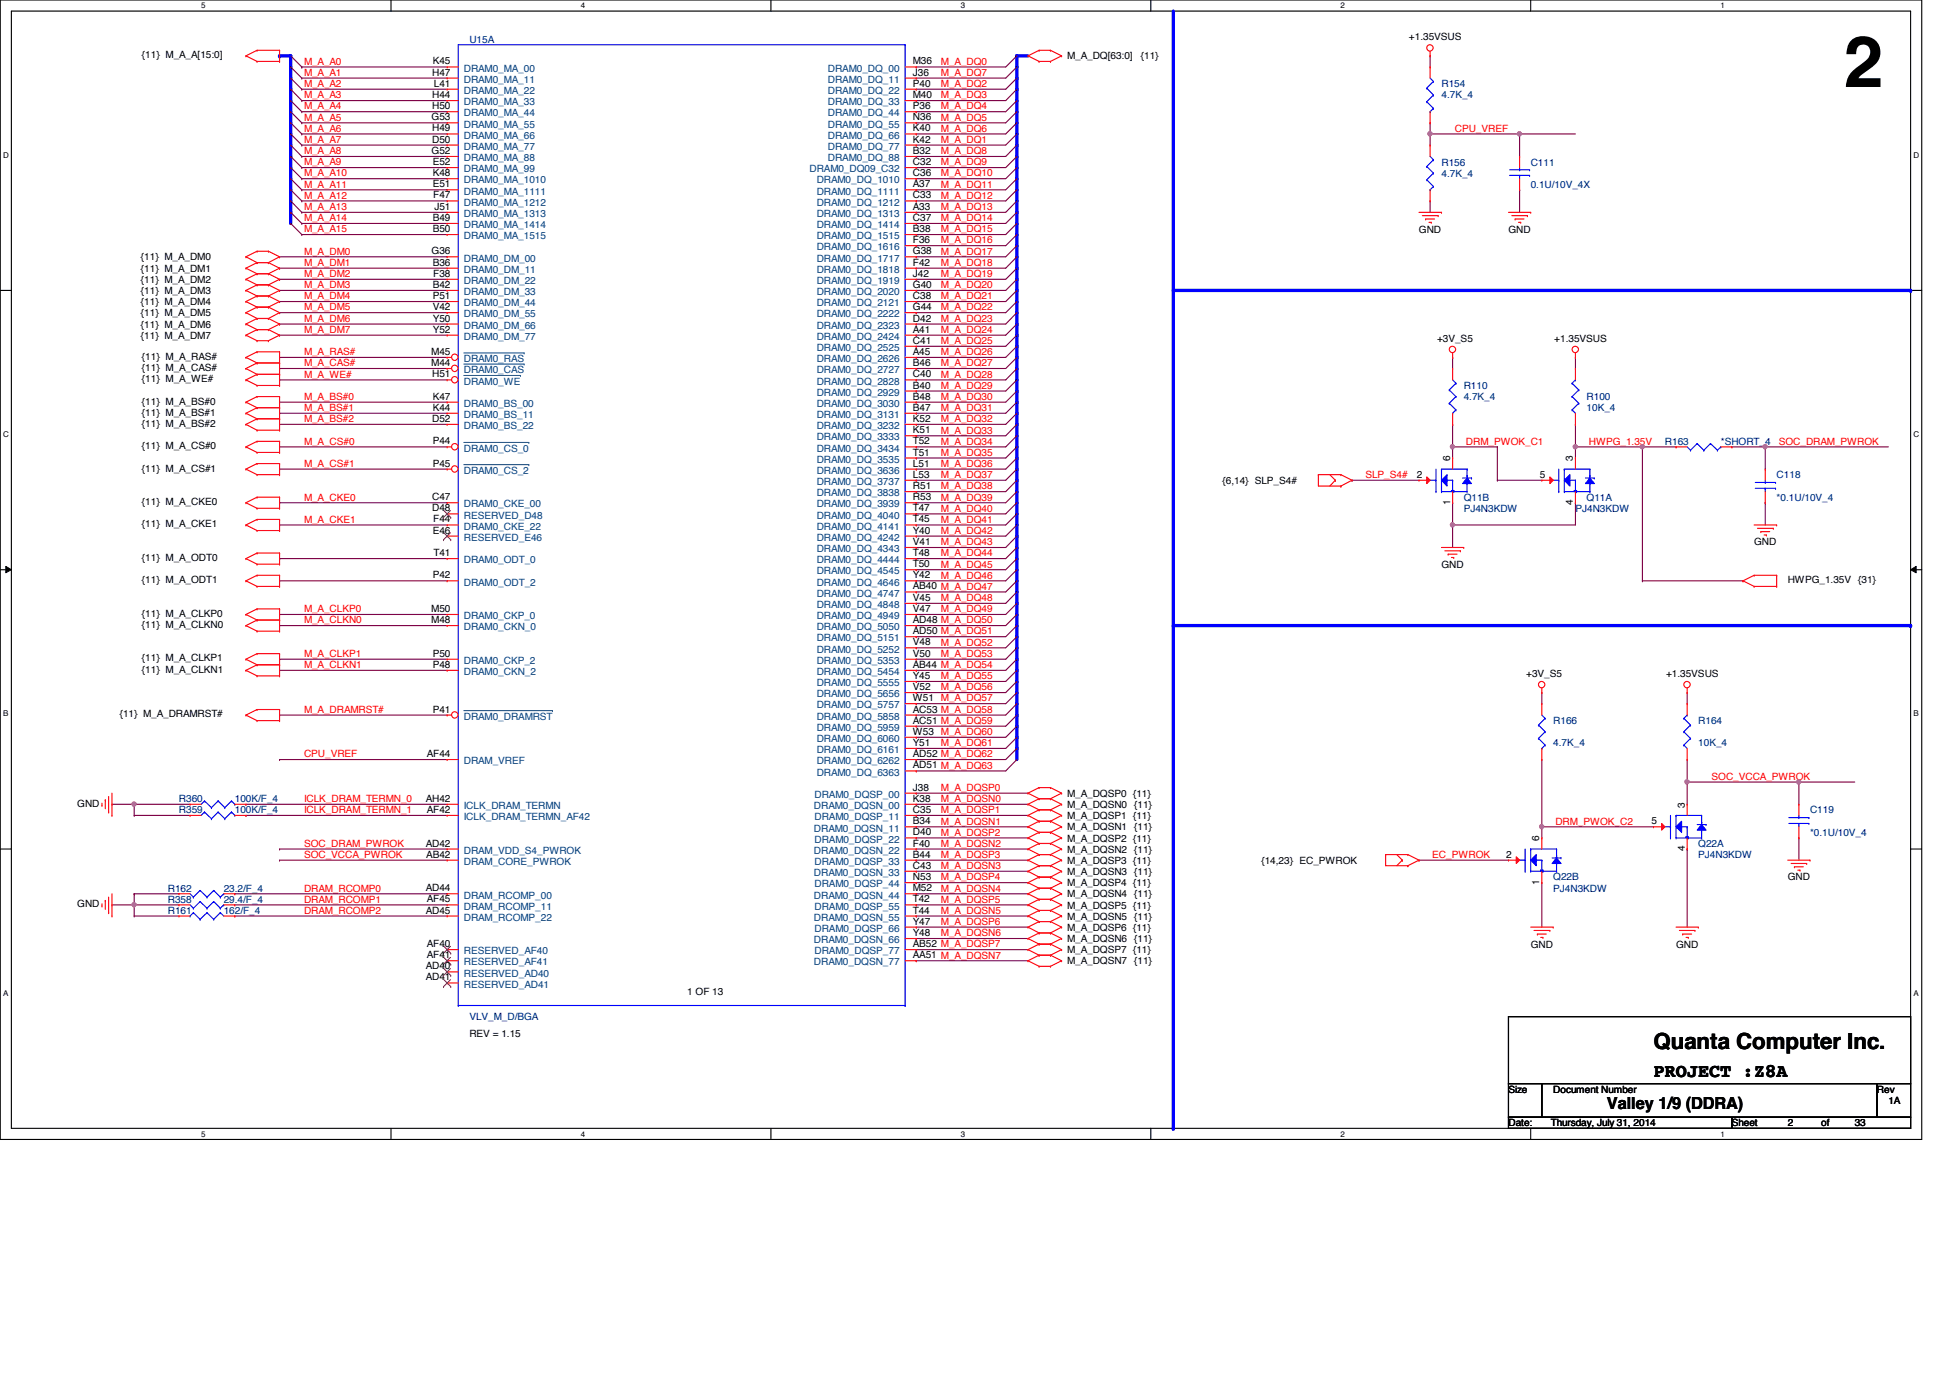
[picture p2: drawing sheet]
<svg xmlns="http://www.w3.org/2000/svg" width="297mm" height="210mm" viewBox="0 0 297 210" stroke-linecap="round" stroke-linejoin="round" font-family="sans-serif">
<defs><g id="words">
<text font-size="10.9" x="280.8" y="13.3">2</text>
<text font-size="3.4" x="251.9" y="159.7">Quanta Computer Inc.</text>
<text font-size="2.9" x="251.9" y="164.1">PROJECT :Z8A</text>
<text font-size="2.5" x="244.8" y="169">Valley 1/9 (DDRA)</text>
<g font-size="1.5">
<text x="21.6" y="8.9">{11} M_A_A[15:0]</text>
<text x="65.8" y="11.5">H47</text>
<text x="65.9" y="9.8">K45</text>
<text x="139.1" y="11.5">J36</text>
<text x="139.1" y="9.8">M36</text>
<text x="162.6" y="9.1">M_A_DQ[63:0]</text>
<text x="173.8" y="9.1">{11}</text>
<text x="214.6" y="6.1">+1.35VSUS</text>
<text x="65.8" y="14.9">H44</text>
<text x="65.8" y="16.6">H50</text>
<text x="66.1" y="13.2">L41</text>
<text x="139.1" y="16.6">P36</text>
<text x="139.1" y="14.9">M40</text>
<text x="139.1" y="13.2">P40</text>
<text x="65.7" y="18.3">G53</text>
<text x="65.7" y="23.5">G52</text>
<text x="65.8" y="20">H49</text>
<text x="65.8" y="21.7">D50</text>
<text x="139.1" y="23.5">B32</text>
<text x="139.1" y="21.7">K42</text>
<text x="139.1" y="20">K40</text>
<text x="139.1" y="18.3">N36</text>
<text x="65.9" y="25.1">E52</text>
<text x="65.9" y="28.5">E51</text>
<text x="65.9" y="26.8">K48</text>
<text x="139.1" y="28.5">A37</text>
<text x="139.1" y="26.8">C36</text>
<text x="139.1" y="25.1">C32</text>
<text x="65.9" y="33.7">B49</text>
<text x="65.9" y="35.3">B50</text>
<text x="66" y="30.2">F47</text>
<text x="66.2" y="32">J51</text>
<text x="139.1" y="35.3">B38</text>
<text x="139.1" y="33.7">C37</text>
<text x="139.1" y="32">A33</text>
<text x="139.1" y="30.2">C33</text>
<text x="216.2" y="35.4">GND</text>
<text x="229.8" y="35.4">GND</text>
<text x="21.5" y="39.7">{11} M_A_DM0</text>
<text x="21.5" y="41.4">{11} M_A_DM1</text>
<text x="65.7" y="38.7">G36</text>
<text x="65.9" y="40.5">B36</text>
<text x="139.1" y="40.5">F42</text>
<text x="139.1" y="38.7">G38</text>
<text x="139.1" y="37">F36</text>
<text x="21.5" y="43.1">{11} M_A_DM2</text>
<text x="21.5" y="44.8">{11} M_A_DM3</text>
<text x="21.5" y="46.5">{11} M_A_DM4</text>
<text x="65.9" y="45.6">P51</text>
<text x="65.9" y="47.2">V42</text>
<text x="65.9" y="43.9">B42</text>
<text x="66" y="42.2">F38</text>
<text x="139.1" y="42.2">J42</text>
<text x="139.1" y="47.2">G44</text>
<text x="139.1" y="45.6">C38</text>
<text x="139.1" y="43.9">G40</text>
<text x="21.5" y="48.2">{11} M_A_DM5</text>
<text x="21.5" y="49.9">{11} M_A_DM6</text>
<text x="21.5" y="51.6">{11} M_A_DM7</text>
<text x="66" y="50.7">Y52</text>
<text x="66" y="49">Y50</text>
<text x="139.1" y="50.7">A41</text>
<text x="139.1" y="49">D42</text>
<text x="139.1" y="52.4">C41</text>
<text x="218.9" y="52.1">+3V_S5</text>
<text x="236.8" y="52.1">+1.35VSUS</text>
<text x="21.6" y="54.8">{11} M_A_RAS#</text>
<text x="21.6" y="56.5">{11} M_A_CAS#</text>
<text x="21.6" y="58.2">{11} M_A_WE#</text>
<text x="65.7" y="55.8">M44</text>
<text x="65.7" y="54.1">M45</text>
<text x="65.8" y="57.5">H51</text>
<text x="139.1" y="59.2">B40</text>
<text x="139.1" y="57.5">C40</text>
<text x="139.1" y="55.8">B46</text>
<text x="139.1" y="54.1">A45</text>
<text x="21.6" y="61.6">{11} M_A_BS#0</text>
<text x="21.6" y="63.3">{11} M_A_BS#1</text>
<text x="21.6" y="65">{11} M_A_BS#2</text>
<text x="65.8" y="64.3">D52</text>
<text x="65.9" y="60.9">K47</text>
<text x="65.9" y="62.6">K44</text>
<text x="139.1" y="66">K51</text>
<text x="139.1" y="64.3">K52</text>
<text x="139.1" y="62.6">B47</text>
<text x="139.1" y="60.9">B48</text>
<text x="21.6" y="68.5">{11} M_A_CS#0</text>
<text x="21.6" y="71.8">{11} M_A_CS#1</text>
<text x="65.9" y="71.1">P45</text>
<text x="65.9" y="67.7">P44</text>
<text x="139.1" y="67.7">T52</text>
<text x="139.1" y="71.1">L51</text>
<text x="139.1" y="69.4">T51</text>
<text x="220.9" y="70.3" transform="rotate(-90 220.9 70.3)">6</text>
<text x="239.6" y="70.3" transform="rotate(-90 239.6 70.3)">3</text>
<text x="21.6" y="77">{11} M_A_CKE0</text>
<text x="65.8" y="76.2">C47</text>
<text x="65.8" y="77.9">D48</text>
<text x="139.1" y="76.2">R53</text>
<text x="139.1" y="74.5">R51</text>
<text x="139.1" y="72.8">L53</text>
<text x="139.1" y="77.9">T47</text>
<text x="186.2" y="73.7">{6,14} SLP_S4#</text>
<text x="215.8" y="72.8">2</text>
<text x="220.9" y="76.9" transform="rotate(-90 220.9 76.9)">1</text>
<text x="234.6" y="72.8">5</text>
<text x="239.6" y="76.9" transform="rotate(-90 239.6 76.9)">4</text>
<text x="21.6" y="80.3">{11} M_A_CKE1</text>
<text x="65.9" y="81.3">E46</text>
<text x="66" y="79.6">F44</text>
<text x="139.1" y="83">V41</text>
<text x="139.1" y="81.3">Y40</text>
<text x="139.1" y="79.6">T45</text>
<text x="267.2" y="83.1">GND</text>
<text x="21.6" y="85.5">{11} M_A_ODT0</text>
<text x="21.6" y="88.9">{11} M_A_ODT1</text>
<text x="65.9" y="88.1">P42</text>
<text x="66" y="84.7">T41</text>
<text x="139.1" y="84.7">T48</text>
<text x="139.1" y="86.4">T50</text>
<text x="139.1" y="89.8">AB40 M_A_DQ47</text>
<text x="139.1" y="88.1">Y42</text>
<text x="219.6" y="86.5">GND</text>
<text x="272.3" y="88.9">HWPG_1.35V {31}</text>
<text x="21.6" y="94">{11} M_A_CLKP0</text>
<text x="21.6" y="95.7">{11} M_A_CLKN0</text>
<text x="65.7" y="93.2">M50</text>
<text x="65.7" y="94.9">M48</text>
<text x="139.1" y="93.2">V47</text>
<text x="139.1" y="91.5">V45</text>
<text x="139.1" y="94.9">AD48 M_A_DQ50</text>
<text x="21.6" y="100.8">{11} M_A_CLKP1</text>
<text x="65.9" y="101.7">P48</text>
<text x="65.9" y="100">P50</text>
<text x="139.1" y="101.7">AB44 M_A_DQ54</text>
<text x="139.1" y="100">V50</text>
<text x="139.1" y="98.3">V48</text>
<text x="139.1" y="96.6">AD50 M_A_DQ51</text>
<text x="21.6" y="102.5">{11} M_A_CLKN1</text>
<text x="139.1" y="103.4">Y45</text>
<text x="139.1" y="106.8">W51 M_A_DQ57</text>
<text x="139.1" y="105.1">V52</text>
<text x="232.5" y="103.2">+3V_S5</text>
<text x="253.8" y="103.2">+1.35VSUS</text>
<text x="18.2" y="109.3">{11} M_A_DRAMRST#</text>
<text x="65.9" y="108.5">P41</text>
<text x="139.1" y="111.9">W53 M_A_DQ60</text>
<text x="139.1" y="110.2">AC51 M_A_DQ59</text>
<text x="139.1" y="108.5">AC53 M_A_DQ58</text>
<text x="139.1" y="113.6">Y51</text>
<text x="65" y="115.3">AF44</text>
<text x="139.1" y="117.1">AD51 M_A_DQ63</text>
<text x="139.1" y="115.3">AD52 M_A_DQ62</text>
<text x="11.8" y="122.9">GND</text>
<text x="64.9" y="122.1">AH42</text>
<text x="65" y="123.8">AF42</text>
<text x="139.1" y="120.4">J38</text>
<text x="139.1" y="122.1">K38</text>
<text x="139.1" y="125.6">B34</text>
<text x="139.1" y="123.8">C35</text>
<text x="162.6" y="121.4">M_A_DQSP0 {11}</text>
<text x="162.6" y="124.8">M_A_DQSP1 {11}</text>
<text x="162.6" y="123.1">M_A_DQSN0 {11}</text>
<text x="251.6" y="125.6">5</text>
<text x="256.6" y="123" transform="rotate(-90 256.6 123)">3</text>
<text x="64.9" y="128.9">AD42</text>
<text x="64.9" y="130.6">AB42</text>
<text x="139.1" y="127.3">D40</text>
<text x="139.1" y="130.6">B44</text>
<text x="139.1" y="128.9">F40</text>
<text x="162.6" y="128.2">M_A_DQSP2 {11}</text>
<text x="162.6" y="131.6">M_A_DQSP3 {11}</text>
<text x="162.6" y="126.5">M_A_DQSN1 {11}</text>
<text x="162.6" y="129.9">M_A_DQSN2 {11}</text>
<text x="192.1" y="131.6">{14,23} EC_PWROK</text>
<text x="229.4" y="130.6">2</text>
<text x="234.5" y="128.1" transform="rotate(-90 234.5 128.1)">6</text>
<text x="256.6" y="129.7" transform="rotate(-90 256.6 129.7)">4</text>
<text x="64.9" y="135.8">AD44</text>
<text x="65" y="137.5">AF45</text>
<text x="139.1" y="132.3">C43</text>
<text x="139.1" y="134.1">N53</text>
<text x="139.1" y="135.8">M52</text>
<text x="139.1" y="137.5">T42</text>
<text x="162.6" y="135">M_A_DQSP4 {11}</text>
<text x="162.6" y="133.3">M_A_DQSN3 {11}</text>
<text x="162.6" y="136.7">M_A_DQSN4 {11}</text>
<text x="234.5" y="134.7" transform="rotate(-90 234.5 134.7)">1</text>
<text x="272.3" y="134.1">GND</text>
<text x="11.8" y="138.2">GND</text>
<text x="64.9" y="139.1">AD45</text>
<text x="139.1" y="139.1">T44</text>
<text x="139.1" y="142.6">Y48</text>
<text x="139.1" y="140.8">Y47</text>
<text x="162.6" y="138.4">M_A_DQSP5 {11}</text>
<text x="162.6" y="141.8">M_A_DQSP6 {11}</text>
<text x="162.6" y="140.1">M_A_DQSN5 {11}</text>
<text x="162.6" y="143.5">M_A_DQSN6 {11}</text>
<text x="64.9" y="149.4">AD41</text>
<text x="64.9" y="147.7">AD40</text>
<text x="65" y="144.3">AF40</text>
<text x="65" y="146">AF41</text>
<text x="139.1" y="144.3">AB52 M_A_DQSP7</text>
<text x="139.1" y="146">AA51 M_A_DQSN7</text>
<text x="162.6" y="145.2">M_A_DQSP7 {11}</text>
<text x="162.6" y="146.9">M_A_DQSN7 {11}</text>
<text x="233.2" y="144.4">GND</text>
<text x="255.3" y="144.4">GND</text>
<text x="104.7" y="151.6">1 OF 13</text>
<text x="71.5" y="157.9">REV = 1.15</text>
<text x="229.8" y="166.5">Size</text>
<text x="236.6" y="166.5">Document Number</text>
<text x="285.9" y="166.5">Rev</text>
<text x="229.8" y="171.6">Date:</text>
<text x="236.3" y="171.6">Thursday, July 31, 2014</text>
<text x="263.8" y="171.6">Sheet</text>
<text x="272.3" y="171.6">2</text>
<text x="277.4" y="171.6">of</text>
<text x="282.5" y="171.6">33</text>
<text x="287.7" y="168.1">1A</text>
</g>
<g font-size="1.5" fill="#f00">
<text x="46.3" y="9.9">M_A_A0</text>
<text x="46.3" y="11.6">M_A_A1</text>
<text x="143.3" y="9.9">M_A_DQ0</text>
<text x="143.3" y="11.6">M_A_DQ7</text>
<text x="46.3" y="13.3">M_A_A2</text>
<text x="46.3" y="15">M_A_A3</text>
<text x="46.3" y="16.7">M_A_A4</text>
<text x="143.3" y="13.3">M_A_DQ2</text>
<text x="143.3" y="15">M_A_DQ3</text>
<text x="143.3" y="16.7">M_A_DQ4</text>
<text x="46.3" y="18.4">M_A_A5</text>
<text x="46.3" y="20.1">M_A_A6</text>
<text x="46.3" y="21.8">M_A_A7</text>
<text x="46.3" y="23.5">M_A_A8</text>
<text x="143.3" y="18.4">M_A_DQ5</text>
<text x="143.3" y="20.1">M_A_DQ6</text>
<text x="143.3" y="23.5">M_A_DQ8</text>
<text x="143.3" y="21.8">M_A_DQ1</text>
<text x="221.6" y="20.1">CPU_VREF</text>
<text x="46.3" y="25.2">M_A_A9</text>
<text x="46.3" y="26.9">M_A_A10</text>
<text x="46.3" y="28.6">M_A_A11</text>
<text x="143.3" y="26.9">M_A_DQ10</text>
<text x="143.3" y="28.6">M_A_DQ11</text>
<text x="143.3" y="25.2">M_A_DQ9</text>
<text x="46.3" y="30.3">M_A_A12</text>
<text x="46.3" y="32">M_A_A13</text>
<text x="46.3" y="33.7">M_A_A14</text>
<text x="46.3" y="35.4">M_A_A15</text>
<text x="143.3" y="32">M_A_DQ13</text>
<text x="143.3" y="30.3">M_A_DQ12</text>
<text x="143.3" y="33.7">M_A_DQ14</text>
<text x="143.3" y="35.4">M_A_DQ15</text>
<text x="46.3" y="38.8">M_A_DM0</text>
<text x="46.3" y="40.5">M_A_DM1</text>
<text x="143.3" y="40.5">M_A_DQ18</text>
<text x="143.3" y="37.1">M_A_DQ16</text>
<text x="143.3" y="38.8">M_A_DQ17</text>
<text x="46.3" y="45.6">M_A_DM4</text>
<text x="46.3" y="47.3">M_A_DM5</text>
<text x="46.3" y="42.2">M_A_DM2</text>
<text x="46.3" y="43.9">M_A_DM3</text>
<text x="143.3" y="42.2">M_A_DQ19</text>
<text x="143.3" y="45.6">M_A_DQ21</text>
<text x="143.3" y="43.9">M_A_DQ20</text>
<text x="143.3" y="47.3">M_A_DQ22</text>
<text x="46.3" y="50.7">M_A_DM7</text>
<text x="46.3" y="49">M_A_DM6</text>
<text x="143.3" y="49">M_A_DQ23</text>
<text x="143.3" y="50.7">M_A_DQ24</text>
<text x="143.3" y="52.4">M_A_DQ25</text>
<text x="46.3" y="57.5">M_A_WE#</text>
<text x="46.3" y="54.1">M_A_RAS#</text>
<text x="46.3" y="55.8">M_A_CAS#</text>
<text x="143.3" y="57.5">M_A_DQ28</text>
<text x="143.3" y="59.2">M_A_DQ29</text>
<text x="143.3" y="55.8">M_A_DQ27</text>
<text x="143.3" y="54.1">M_A_DQ26</text>
<text x="46.3" y="62.6">M_A_BS#1</text>
<text x="46.3" y="60.9">M_A_BS#0</text>
<text x="46.3" y="64.3">M_A_BS#2</text>
<text x="143.3" y="62.6">M_A_DQ31</text>
<text x="143.3" y="60.9">M_A_DQ30</text>
<text x="143.3" y="64.3">M_A_DQ32</text>
<text x="46.3" y="67.7">M_A_CS#0</text>
<text x="46.3" y="71.1">M_A_CS#1</text>
<text x="143.3" y="67.7">M_A_DQ34</text>
<text x="143.3" y="69.4">M_A_DQ35</text>
<text x="143.3" y="71.1">M_A_DQ36</text>
<text x="143.3" y="66">M_A_DQ33</text>
<text x="223.3" y="67.7">DRM_PWOK_C1</text>
<text x="242" y="67.7">HWPG_1.35V</text>
<text x="271" y="67.7">SOC_DRAM_PWROK</text>
<text x="46.3" y="76.2">M_A_CKE0</text>
<text x="143.3" y="72.8">M_A_DQ37</text>
<text x="143.3" y="74.5">M_A_DQ38</text>
<text x="143.3" y="76.2">M_A_DQ39</text>
<text x="143.3" y="77.9">M_A_DQ40</text>
<text x="208" y="72.8">SLP_S4#</text>
<text x="46.3" y="79.6">M_A_CKE1</text>
<text x="143.3" y="83.1">M_A_DQ43</text>
<text x="143.3" y="81.3">M_A_DQ42</text>
<text x="143.3" y="79.6">M_A_DQ41</text>
<text x="143.3" y="88.1">M_A_DQ46</text>
<text x="143.3" y="84.8">M_A_DQ44</text>
<text x="143.3" y="86.4">M_A_DQ45</text>
<text x="46.3" y="95">M_A_CLKN0</text>
<text x="46.3" y="93.3">M_A_CLKP0</text>
<text x="143.3" y="93.3">M_A_DQ49</text>
<text x="143.3" y="91.6">M_A_DQ48</text>
<text x="46.3" y="100.1">M_A_CLKP1</text>
<text x="46.3" y="101.8">M_A_CLKN1</text>
<text x="143.3" y="98.3">M_A_DQ52</text>
<text x="143.3" y="100.1">M_A_DQ53</text>
<text x="143.3" y="105.2">M_A_DQ56</text>
<text x="143.3" y="103.5">M_A_DQ55</text>
<text x="46.3" y="108.6">M_A_DRAMRST#</text>
<text x="143.3" y="113.7">M_A_DQ61</text>
<text x="46.3" y="115.4">CPU_VREF</text>
<text x="260.7" y="118.8">SOC_VCCA_PWROK</text>
<text x="46.3" y="123.9">ICLK_DRAM_TERMN_1</text>
<text x="46.3" y="122.2">ICLK_DRAM_TERMN_0</text>
<text x="143.3" y="123.9">M_A_DQSP1</text>
<text x="143.3" y="120.5">M_A_DQSP0</text>
<text x="143.3" y="125.6">M_A_DQSN1</text>
<text x="143.3" y="122.2">M_A_DQSN0</text>
<text x="236.9" y="125.6">DRM_PWOK_C2</text>
<text x="46.3" y="129">SOC_DRAM_PWROK</text>
<text x="46.3" y="130.7">SOC_VCCA_PWROK</text>
<text x="143.3" y="127.3">M_A_DQSP2</text>
<text x="143.3" y="130.7">M_A_DQSP3</text>
<text x="143.3" y="129">M_A_DQSN2</text>
<text x="218.2" y="130.7">EC_PWROK</text>
<text x="46.3" y="135.8">DRAM_RCOMP0</text>
<text x="46.3" y="137.5">DRAM_RCOMP1</text>
<text x="143.3" y="134.1">M_A_DQSP4</text>
<text x="143.3" y="137.5">M_A_DQSP5</text>
<text x="143.3" y="132.4">M_A_DQSN3</text>
<text x="143.3" y="135.8">M_A_DQSN4</text>
<text x="46.3" y="139.2">DRAM_RCOMP2</text>
<text x="143.3" y="140.9">M_A_DQSP6</text>
<text x="143.3" y="139.2">M_A_DQSN5</text>
<text x="143.3" y="142.6">M_A_DQSN6</text>
</g>
<g font-size="1.5" fill="#004080">
<text x="70.7" y="10.9">DRAM0_MA_00</text>
<text x="126.1" y="10.9">DRAM0_DQ_00</text>
<text x="70.7" y="16">DRAM0_MA_33</text>
<text x="70.7" y="14.3">DRAM0_MA_22</text>
<text x="70.7" y="12.6">DRAM0_MA_11</text>
<text x="70.7" y="17.7">DRAM0_MA_44</text>
<text x="126.1" y="17.7">DRAM0_DQ_44</text>
<text x="126.1" y="16">DRAM0_DQ_33</text>
<text x="126.1" y="14.3">DRAM0_DQ_22</text>
<text x="126.1" y="12.6">DRAM0_DQ_11</text>
<text x="70.7" y="21.1">DRAM0_MA_66</text>
<text x="70.7" y="19.4">DRAM0_MA_55</text>
<text x="70.7" y="22.8">DRAM0_MA_77</text>
<text x="126.1" y="22.8">DRAM0_DQ_77</text>
<text x="126.1" y="21.1">DRAM0_DQ_66</text>
<text x="126.1" y="19.4">DRAM0_DQ_55</text>
<text x="70.7" y="26.2">DRAM0_MA_99</text>
<text x="70.7" y="24.6">DRAM0_MA_88</text>
<text x="70.7" y="29.6">DRAM0_MA_1111</text>
<text x="70.7" y="27.9">DRAM0_MA_1010</text>
<text x="123.3" y="26.2">DRAM0_DQ09_C32</text>
<text x="124.4" y="29.6">DRAM0_DQ_1111</text>
<text x="124.4" y="27.9">DRAM0_DQ_1010</text>
<text x="126.1" y="24.6">DRAM0_DQ_88</text>
<text x="70.7" y="34.8">DRAM0_MA_1414</text>
<text x="70.7" y="33.1">DRAM0_MA_1313</text>
<text x="70.7" y="31.3">DRAM0_MA_1212</text>
<text x="124.4" y="34.8">DRAM0_DQ_1414</text>
<text x="124.4" y="33.1">DRAM0_DQ_1313</text>
<text x="124.4" y="31.3">DRAM0_DQ_1212</text>
<text x="70.7" y="36.4">DRAM0_MA_1515</text>
<text x="70.7" y="41.6">DRAM0_DM_11</text>
<text x="70.7" y="39.8">DRAM0_DM_00</text>
<text x="124.4" y="41.6">DRAM0_DQ_1818</text>
<text x="124.4" y="39.8">DRAM0_DQ_1717</text>
<text x="124.4" y="38.1">DRAM0_DQ_1616</text>
<text x="124.4" y="36.4">DRAM0_DQ_1515</text>
<text x="70.7" y="43.3">DRAM0_DM_22</text>
<text x="70.7" y="46.7">DRAM0_DM_44</text>
<text x="70.7" y="45">DRAM0_DM_33</text>
<text x="124.4" y="43.3">DRAM0_DQ_1919</text>
<text x="124.4" y="46.7">DRAM0_DQ_2121</text>
<text x="124.4" y="45">DRAM0_DQ_2020</text>
<text x="70.7" y="51.8">DRAM0_DM_77</text>
<text x="70.7" y="50.1">DRAM0_DM_66</text>
<text x="70.7" y="48.3">DRAM0_DM_55</text>
<text x="124.4" y="51.8">DRAM0_DQ_2424</text>
<text x="124.4" y="50.1">DRAM0_DQ_2323</text>
<text x="124.4" y="48.3">DRAM0_DQ_2222</text>
<text x="124.4" y="53.5">DRAM0_DQ_2525</text>
<text x="70.7" y="58.6">DRAM0_WE</text>
<text x="70.7" y="56.9">DRAM0_CAS</text>
<text x="70.7" y="55.2">DRAM0_RAS</text>
<text x="124.4" y="58.6">DRAM0_DQ_2828</text>
<text x="124.4" y="56.9">DRAM0_DQ_2727</text>
<text x="124.4" y="55.2">DRAM0_DQ_2626</text>
<text x="70.7" y="65.4">DRAM0_BS_22</text>
<text x="70.7" y="62">DRAM0_BS_00</text>
<text x="70.7" y="63.7">DRAM0_BS_11</text>
<text x="124.4" y="60.3">DRAM0_DQ_2929</text>
<text x="124.4" y="65.4">DRAM0_DQ_3232</text>
<text x="124.4" y="63.7">DRAM0_DQ_3131</text>
<text x="124.4" y="62">DRAM0_DQ_3030</text>
<text x="70.7" y="68.8">DRAM0_CS_0</text>
<text x="124.4" y="68.8">DRAM0_DQ_3434</text>
<text x="124.4" y="67.1">DRAM0_DQ_3333</text>
<text x="124.4" y="70.5">DRAM0_DQ_3535</text>
<text x="70.7" y="72.2">DRAM0_CS_2</text>
<text x="70.7" y="77.3">DRAM0_CKE_00</text>
<text x="124.4" y="77.3">DRAM0_DQ_3939</text>
<text x="124.4" y="75.6">DRAM0_DQ_3838</text>
<text x="124.4" y="73.9">DRAM0_DQ_3737</text>
<text x="124.4" y="72.2">DRAM0_DQ_3636</text>
<text x="70.7" y="80.7">DRAM0_CKE_22</text>
<text x="70.7" y="82.4">RESERVED_E46</text>
<text x="70.7" y="79">RESERVED_D48</text>
<text x="124.4" y="79">DRAM0_DQ_4040</text>
<text x="124.4" y="82.4">DRAM0_DQ_4242</text>
<text x="124.4" y="80.7">DRAM0_DQ_4141</text>
<text x="70.7" y="85.8">DRAM0_ODT_0</text>
<text x="70.7" y="89.2">DRAM0_ODT_2</text>
<text x="124.4" y="85.8">DRAM0_DQ_4444</text>
<text x="124.4" y="84.1">DRAM0_DQ_4343</text>
<text x="124.4" y="87.5">DRAM0_DQ_4545</text>
<text x="124.4" y="89.2">DRAM0_DQ_4646</text>
<text x="70.7" y="94.3">DRAM0_CKP_0</text>
<text x="124.4" y="94.3">DRAM0_DQ_4949</text>
<text x="124.4" y="92.6">DRAM0_DQ_4848</text>
<text x="124.4" y="90.9">DRAM0_DQ_4747</text>
<text x="70.7" y="96">DRAM0_CKN_0</text>
<text x="70.7" y="101.1">DRAM0_CKP_2</text>
<text x="124.4" y="96">DRAM0_DQ_5050</text>
<text x="124.4" y="101.1">DRAM0_DQ_5353</text>
<text x="124.4" y="99.4">DRAM0_DQ_5252</text>
<text x="124.4" y="97.7">DRAM0_DQ_5151</text>
<text x="70.7" y="102.8">DRAM0_CKN_2</text>
<text x="124.4" y="104.5">DRAM0_DQ_5555</text>
<text x="124.4" y="102.8">DRAM0_DQ_5454</text>
<text x="124.4" y="107.9">DRAM0_DQ_5757</text>
<text x="124.4" y="106.2">DRAM0_DQ_5656</text>
<text x="70.7" y="109.6">DRAM0_DRAMRST</text>
<text x="124.4" y="113">DRAM0_DQ_6060</text>
<text x="124.4" y="111.3">DRAM0_DQ_5959</text>
<text x="124.4" y="109.6">DRAM0_DQ_5858</text>
<text x="70.7" y="116.4">DRAM_VREF</text>
<text x="124.4" y="118.2">DRAM0_DQ_6363</text>
<text x="124.4" y="116.4">DRAM0_DQ_6262</text>
<text x="124.4" y="114.7">DRAM0_DQ_6161</text>
<text x="70.7" y="123.2">ICLK_DRAM_TERMN</text>
<text x="70.7" y="124.9">ICLK_DRAM_TERMN_AF42</text>
<text x="124" y="123.2">DRAM0_DQSN_00</text>
<text x="124.1" y="121.5">DRAM0_DQSP_00</text>
<text x="124.1" y="124.9">DRAM0_DQSP_11</text>
<text x="70.7" y="131.7">DRAM_CORE_PWROK</text>
<text x="70.7" y="130">DRAM_VDD_S4_PWROK</text>
<text x="124" y="126.7">DRAM0_DQSN_11</text>
<text x="124" y="130">DRAM0_DQSN_22</text>
<text x="124.1" y="128.4">DRAM0_DQSP_22</text>
<text x="124.1" y="131.7">DRAM0_DQSP_33</text>
<text x="70.7" y="136.9">DRAM_RCOMP_00</text>
<text x="124" y="133.4">DRAM0_DQSN_33</text>
<text x="124" y="136.9">DRAM0_DQSN_44</text>
<text x="124.1" y="135.2">DRAM0_DQSP_44</text>
<text x="70.7" y="138.6">DRAM_RCOMP_11</text>
<text x="70.7" y="140.3">DRAM_RCOMP_22</text>
<text x="124" y="140.3">DRAM0_DQSN_55</text>
<text x="124" y="143.7">DRAM0_DQSN_66</text>
<text x="124.1" y="138.6">DRAM0_DQSP_55</text>
<text x="124.1" y="141.9">DRAM0_DQSP_66</text>
<text x="70.7" y="145.4">RESERVED_AF40</text>
<text x="70.7" y="147.1">RESERVED_AF41</text>
<text x="70.7" y="148.8">RESERVED_AD40</text>
<text x="124" y="147.1">DRAM0_DQSN_77</text>
<text x="124.1" y="145.4">DRAM0_DQSP_77</text>
<text x="70.7" y="150.5">RESERVED_AD41</text>
</g>
<g font-size="1.5" fill="#000080">
<text x="71.5" y="6.5">U15A</text>
<text x="219.6" y="13.3">R154</text>
<text x="219.6" y="15">4.7K_4</text>
<text x="219.6" y="25.2">R156</text>
<text x="219.6" y="26.9">4.7K_4</text>
<text x="233.2" y="25.2">C111</text>
<text x="233.2" y="28.6">0.1U/10V_4X</text>
<text x="223" y="59.3">R110</text>
<text x="223" y="61">4.7K_4</text>
<text x="241.7" y="61">R100</text>
<text x="241.7" y="62.7">10K_4</text>
<text x="253.6" y="67.8">R163</text>
<text x="262.1" y="67.8">*SHORT_4</text>
<text x="223" y="76.3">Q11B</text>
<text x="223" y="78">PJ4N3KDW</text>
<text x="240" y="78">PJ4N3KDW</text>
<text x="241.7" y="76.3">Q11A</text>
<text x="270.6" y="72.9">C118</text>
<text x="270.6" y="76.3">*0.1U/10V_4</text>
<text x="236.6" y="110.3">R166</text>
<text x="236.6" y="113.7">4.7K_4</text>
<text x="258.7" y="110.3">R164</text>
<text x="258.7" y="113.7">10K_4</text>
<text x="27.3" y="123.9">R359</text>
<text x="27.3" y="122.2">R360</text>
<text x="35.8" y="123.9">100K/F_4</text>
<text x="35.8" y="122.2">100K/F_4</text>
<text x="275.7" y="123.9">C119</text>
<text x="258.7" y="129">Q22A</text>
<text x="258.7" y="130.7">PJ4N3KDW</text>
<text x="275.7" y="127.3">*0.1U/10V_4</text>
<text x="25.6" y="135.8">R162</text>
<text x="25.6" y="137.5">R358</text>
<text x="34.1" y="135.8">23.2/F_4</text>
<text x="34.1" y="137.5">29.4/F_4</text>
<text x="236.6" y="134.1">Q22B</text>
<text x="236.6" y="135.8">PJ4N3KDW</text>
<text x="25.6" y="139.2">R161</text>
<text x="34.1" y="139.2">162/F_4</text>
<text x="71.5" y="155.4">VLV_M_D/BGA</text>
</g>
<g font-size="1.2">
<text x="30.6" y="1.3">5</text>
<text x="88.5" y="1.3">4</text>
<text x="146.3" y="1.3">3</text>
<text x="204.2" y="1.3">2</text>
<text x="262.1" y="1.3">1</text>
<text x=".5" y="24">D</text>
<text x="291.5" y="24">D</text>
<text x=".5" y="66.6">C</text>
<text x="291.5" y="66.6">C</text>
<text x=".5" y="109.1">B</text>
<text x="291.5" y="109.1">B</text>
<text x=".5" y="151.7">A</text>
<text x="291.5" y="151.7">A</text>
<text x="30.6" y="173.1">5</text>
<text x="88.5" y="173.1">4</text>
<text x="146.3" y="173.1">3</text>
<text x="204.2" y="173.1">2</text>
<text x="262.1" y="173.1">1</text>
</g>
</g></defs>
<path d="M0 0h292.7v173.6h-292.7zM1.7 1.7h289.3v170.2h-289.3z" fill="none" stroke="#000" stroke-width=".17"/>
<g fill="#fff">
<path d="M30.6 .2h.7v1.3h-.7z"/>
<path d="M30.6 172h.7v1.4h-.7z"/>
</g>
<path d="M59.6 0v1.7M59.6 171.9v1.7" fill="none" stroke="#000" stroke-width=".17"/>
<g fill="#fff">
<path d="M88.5 .2h.6v1.3h-.6z"/>
<path d="M88.5 172h.6v1.4h-.6z"/>
</g>
<path d="M117.4 0v1.7M117.4 171.9v1.7" fill="none" stroke="#000" stroke-width=".17"/>
<g fill="#fff">
<path d="M146.3 .2h.7v1.3h-.7z"/>
<path d="M146.3 172h.7v1.4h-.7z"/>
</g>
<path d="M175.3 0v1.7M175.3 171.9v1.7" fill="none" stroke="#000" stroke-width=".17"/>
<g fill="#fff">
<path d="M204.2 .2h.6v1.3h-.6z"/>
<path d="M204.2 172h.6v1.4h-.6z"/>
</g>
<path d="M233.2 0v1.7M233.2 171.9v1.7" fill="none" stroke="#000" stroke-width=".17"/>
<g fill="#fff">
<path d="M262.1 .2h.6v1.3h-.6z"/>
<path d="M262.1 172h.6v1.4h-.6z"/>
<path d="M.5 22.9h.8v1.4h-.8z"/>
<path d="M291.5 22.9h.8v1.4h-.8z"/>
<path d="M.5 65.5h.8v1.3h-.8z"/>
<path d="M291.5 65.5h.8v1.3h-.8z"/>
</g>
<path d="M0 44.2h1.7M291 44.2h1.7" fill="none" stroke="#000" stroke-width=".17"/>
<g fill="#fff">
<path d="M.5 108h.7v1.4h-.7z"/>
<path d="M291.5 108h.7v1.4h-.7z"/>
</g>
<path d="M0 86.8h1.7M291 86.8h1.7" fill="none" stroke="#000" stroke-width=".17"/>
<path d="M.9 86.3l.8 .5-.8 .4zM291 86.8l.9-.5v.9z" fill="#000"/>
<path d="M.9 86.3l.8 .5-.8 .4zM291 86.8l.9-.5v.9z" fill="none" stroke="#000" stroke-width=".15"/>
<g fill="#fff">
<path d="M.5 150.6h.7v1.3h-.7z"/>
<path d="M291.5 150.6h.7v1.3h-.7z"/>
</g>
<path d="M0 129.3h1.7M291 129.3h1.7" fill="none" stroke="#000" stroke-width=".17"/>
<path d="M178.7 1.7v170.2" fill="none" stroke="#00f" stroke-width=".51"/>
<circle cx="178.7" cy="171.9" r=".25" fill="#00f"/>
<path d="M178.7 44.2h112.3" fill="none" stroke="#00f" stroke-width=".51"/>
<circle cx="291" cy="44.2" r=".25" fill="#00f"/>
<path d="M178.7 95.3h112.3" fill="none" stroke="#00f" stroke-width=".51"/>
<circle cx="291" cy="95.3" r=".25" fill="#00f"/>
<g fill="none" stroke="#800040" stroke-width=".17">
<path d="M139.6 10.2h.1M139.6 13.6h.1M139.6 15.3h.1M139.6 17h.1M139.6 18.7h.1M139.6 10.2h13.6M139.6 13.6h13.6M139.6 15.3h13.6M139.6 17h13.6M139.6 18.7h13.6M139.6 20.4h.1M139.6 27.2h.1"/>
<path d="M139.6 28.9h.1M139.6 32.3h.1M139.6 30.6h.1M139.6 34h.1M139.6 35.7h.1M139.6 23.8h.1M139.6 25.5h.1M139.6 37.4h.1M139.6 39.1h.1M139.6 20.4h13.6M139.6 27.2h13.6M139.6 28.9h13.6"/>
<path d="M139.6 32.3h13.6M139.6 30.6h13.6M139.6 34h13.6M139.6 35.7h13.6M139.6 23.8h13.6M139.6 25.5h13.6M139.6 37.4h13.6M139.6 39.1h13.6M139.6 40.9h.1M139.6 42.5h.1M139.6 45.9h.1M139.6 44.2h.1"/>
<path d="M139.6 47.6h.1M139.6 49.4h.1M139.6 51.1h.1M139.6 57.9h.1M139.6 59.6h.1M139.6 56.1h.1M139.6 54.4h.1M139.6 52.7h.1M139.6 40.9h13.6M139.6 42.5h13.6M139.6 45.9h13.6M139.6 44.2h13.6"/>
<path d="M139.6 47.6h13.6M139.6 49.4h13.6M139.6 51.1h13.6M139.6 57.9h13.6M139.6 59.6h13.6M139.6 56.1h13.6M139.6 54.4h13.6M139.6 52.7h13.6M42.6 80h.1M42.6 68.1h.1M42.6 71.5h.1M42.6 76.6h.1"/>
<path d="M42.6 68.1h25.5M42.6 71.5h25.5M42.6 76.6h25.5M42.6 80h25.5M139.6 62.9h.1M139.6 61.3h.1M139.6 68.1h.1M139.6 69.8h.1M139.6 73.2h.1M139.6 71.5h.1M139.6 74.9h.1M139.6 76.6h.1"/>
<path d="M139.6 78.3h.1M139.6 80h.1M139.6 64.6h.1M139.6 66.4h.1M139.6 62.9h13.6M139.6 61.3h13.6M139.6 68.1h13.6M139.6 69.8h13.6M139.6 73.2h13.6M139.6 71.5h13.6M139.6 74.9h13.6M139.6 76.6h13.6"/>
<path d="M139.6 78.3h13.6M139.6 80h13.6M139.6 64.6h13.6M139.6 66.4h13.6M42.6 95.3h.1M42.6 93.6h.1M42.6 88.5h.1M42.6 88.5h25.5M42.6 95.3h25.5M42.6 93.6h25.5M139.6 90.2h.1M139.6 88.5h.1"/>
<path d="M139.6 85.1h.1M139.6 86.8h.1M139.6 83.4h.1M139.6 81.7h.1M139.6 98.7h.1M139.6 97h.1M139.6 95.3h.1M139.6 93.6h.1M139.6 91.9h.1M139.6 90.2h13.6M139.6 88.5h13.6M139.6 85.1h13.6"/>
<path d="M139.6 86.8h13.6M139.6 83.4h13.6M139.6 81.7h13.6M139.6 98.7h13.6M139.6 97h13.6M139.6 95.3h13.6M139.6 93.6h13.6M139.6 91.9h13.6M42.6 100.4h.1M42.6 102.1h.1M42.6 102.1h25.5M42.6 100.4h25.5"/>
<path d="M139.6 102.1h.1M139.6 100.4h.1M139.6 108.9h.1M139.6 110.6h.1M139.6 114h.1M139.6 112.3h.1M139.6 115.7h.1M139.6 117.4h.1M139.6 105.5h.1M139.6 103.8h.1M139.6 107.2h.1M139.6 102.1h13.6"/>
<path d="M139.6 100.4h13.6M139.6 108.9h13.6M139.6 110.6h13.6M139.6 114h13.6M139.6 112.3h13.6M139.6 115.7h13.6M139.6 117.4h13.6M139.6 105.5h13.6M139.6 103.8h13.6M139.6 107.2h13.6M37.5 124.2h.1M37.5 122.5h.1"/>
<path d="M37.5 124.2h30.6M37.5 122.5h30.6M42.6 129.3h.1M42.6 131h.1M42.6 129.3h25.5M42.6 131h25.5"/>
</g>
<path d="M154.9 114v1.7" fill="none" stroke="#00f" stroke-width=".51"/>
<circle cx="154.9" cy="114" r=".25" fill="#00f"/>
<path d="M154.9 8.5h1.7" fill="none" stroke="#00f" stroke-width=".51"/>
<circle cx="154.9" cy="8.5" r=".25" fill="#00f"/>
<path d="M154.9 13.6v1.7" fill="none" stroke="#00f" stroke-width=".51"/>
<circle cx="154.9" cy="13.6" r=".25" fill="#00f"/>
<path d="M154.9 11.9v1.7" fill="none" stroke="#00f" stroke-width=".51"/>
<circle cx="154.9" cy="11.9" r=".25" fill="#00f"/>
<path d="M154.9 10.2v1.7" fill="none" stroke="#00f" stroke-width=".51"/>
<circle cx="154.9" cy="10.2" r=".25" fill="#00f"/>
<path d="M42.6 115.7h.1M42.6 115.7h25.5" fill="none" stroke="#800040" stroke-width=".17"/>
<path d="M154.9 17v1.7" fill="none" stroke="#00f" stroke-width=".51"/>
<circle cx="154.9" cy="17" r=".25" fill="#00f"/>
<path d="M154.9 15.3v1.7" fill="none" stroke="#00f" stroke-width=".51"/>
<circle cx="154.9" cy="15.3" r=".25" fill="#00f"/>
<path d="M154.9 18.7v1.7" fill="none" stroke="#00f" stroke-width=".51"/>
<circle cx="154.9" cy="18.7" r=".25" fill="#00f"/>
<path d="M154.9 25.5v1.7" fill="none" stroke="#00f" stroke-width=".51"/>
<circle cx="154.9" cy="25.5" r=".25" fill="#00f"/>
<path d="M154.9 20.4v1.7" fill="none" stroke="#00f" stroke-width=".51"/>
<circle cx="154.9" cy="20.4" r=".25" fill="#00f"/>
<path d="M154.9 23.8v1.7" fill="none" stroke="#00f" stroke-width=".51"/>
<circle cx="154.9" cy="23.8" r=".25" fill="#00f"/>
<path d="M154.9 22.1v1.7" fill="none" stroke="#00f" stroke-width=".51"/>
<circle cx="154.9" cy="22.1" r=".25" fill="#00f"/>
<path d="M154.9 28.9v1.7" fill="none" stroke="#00f" stroke-width=".51"/>
<circle cx="154.9" cy="28.9" r=".25" fill="#00f"/>
<path d="M154.9 27.2v1.7" fill="none" stroke="#00f" stroke-width=".51"/>
<circle cx="154.9" cy="27.2" r=".25" fill="#00f"/>
<path d="M154.9 32.3v1.7" fill="none" stroke="#00f" stroke-width=".51"/>
<circle cx="154.9" cy="32.3" r=".25" fill="#00f"/>
<path d="M154.9 30.6v1.7" fill="none" stroke="#00f" stroke-width=".51"/>
<circle cx="154.9" cy="30.6" r=".25" fill="#00f"/>
<path d="M154.9 42.5v1.7" fill="none" stroke="#00f" stroke-width=".51"/>
<circle cx="154.9" cy="42.5" r=".25" fill="#00f"/>
<path d="M154.9 34v1.7" fill="none" stroke="#00f" stroke-width=".51"/>
<circle cx="154.9" cy="34" r=".25" fill="#00f"/>
<path d="M154.9 37.4v1.7" fill="none" stroke="#00f" stroke-width=".51"/>
<circle cx="154.9" cy="37.4" r=".25" fill="#00f"/>
<path d="M154.9 35.7v1.7" fill="none" stroke="#00f" stroke-width=".51"/>
<circle cx="154.9" cy="35.7" r=".25" fill="#00f"/>
<path d="M154.9 40.9v1.6" fill="none" stroke="#00f" stroke-width=".51"/>
<circle cx="154.9" cy="40.9" r=".25" fill="#00f"/>
<path d="M154.9 39.1v1.8" fill="none" stroke="#00f" stroke-width=".51"/>
<circle cx="154.9" cy="39.1" r=".25" fill="#00f"/>
<path d="M154.9 44.2v1.7" fill="none" stroke="#00f" stroke-width=".51"/>
<circle cx="154.9" cy="44.2" r=".25" fill="#00f"/>
<path d="M154.9 54.4v1.7" fill="none" stroke="#00f" stroke-width=".51"/>
<circle cx="154.9" cy="54.4" r=".25" fill="#00f"/>
<path d="M154.9 45.9v1.7" fill="none" stroke="#00f" stroke-width=".51"/>
<circle cx="154.9" cy="45.9" r=".25" fill="#00f"/>
<path d="M154.9 49.4v1.7" fill="none" stroke="#00f" stroke-width=".51"/>
<circle cx="154.9" cy="49.4" r=".25" fill="#00f"/>
<path d="M154.9 47.6v1.8" fill="none" stroke="#00f" stroke-width=".51"/>
<circle cx="154.9" cy="47.6" r=".25" fill="#00f"/>
<path d="M154.9 52.7v1.7" fill="none" stroke="#00f" stroke-width=".51"/>
<circle cx="154.9" cy="52.7" r=".25" fill="#00f"/>
<path d="M154.9 51.1v1.6" fill="none" stroke="#00f" stroke-width=".51"/>
<circle cx="154.9" cy="51.1" r=".25" fill="#00f"/>
<path d="M154.9 57.9v1.7" fill="none" stroke="#00f" stroke-width=".51"/>
<circle cx="154.9" cy="57.9" r=".25" fill="#00f"/>
<path d="M154.9 56.1v1.8" fill="none" stroke="#00f" stroke-width=".51"/>
<circle cx="154.9" cy="56.1" r=".25" fill="#00f"/>
<path d="M154.9 62.9v1.7" fill="none" stroke="#00f" stroke-width=".51"/>
<circle cx="154.9" cy="62.9" r=".25" fill="#00f"/>
<path d="M154.9 61.3v1.6" fill="none" stroke="#00f" stroke-width=".51"/>
<circle cx="154.9" cy="61.3" r=".25" fill="#00f"/>
<path d="M154.9 59.6v1.7" fill="none" stroke="#00f" stroke-width=".51"/>
<circle cx="154.9" cy="59.6" r=".25" fill="#00f"/>
<path d="M154.9 66.4v1.7" fill="none" stroke="#00f" stroke-width=".51"/>
<circle cx="154.9" cy="66.4" r=".25" fill="#00f"/>
<path d="M154.9 64.6v1.8" fill="none" stroke="#00f" stroke-width=".51"/>
<circle cx="154.9" cy="64.6" r=".25" fill="#00f"/>
<path d="M154.9 69.8v1.7" fill="none" stroke="#00f" stroke-width=".51"/>
<circle cx="154.9" cy="69.8" r=".25" fill="#00f"/>
<path d="M154.9 68.1v1.7" fill="none" stroke="#00f" stroke-width=".51"/>
<circle cx="154.9" cy="68.1" r=".25" fill="#00f"/>
<path d="M154.9 71.5v1.7" fill="none" stroke="#00f" stroke-width=".51"/>
<circle cx="154.9" cy="71.5" r=".25" fill="#00f"/>
<path d="M154.9 83.4v1.7" fill="none" stroke="#00f" stroke-width=".51"/>
<circle cx="154.9" cy="83.4" r=".25" fill="#00f"/>
<path d="M154.9 74.9v1.7" fill="none" stroke="#00f" stroke-width=".51"/>
<circle cx="154.9" cy="74.9" r=".25" fill="#00f"/>
<path d="M154.9 73.2v1.7" fill="none" stroke="#00f" stroke-width=".51"/>
<circle cx="154.9" cy="73.2" r=".25" fill="#00f"/>
<path d="M154.9 78.3v1.7" fill="none" stroke="#00f" stroke-width=".51"/>
<circle cx="154.9" cy="78.3" r=".25" fill="#00f"/>
<path d="M154.9 76.6v1.7" fill="none" stroke="#00f" stroke-width=".51"/>
<circle cx="154.9" cy="76.6" r=".25" fill="#00f"/>
<path d="M154.9 81.7v1.7" fill="none" stroke="#00f" stroke-width=".51"/>
<circle cx="154.9" cy="81.7" r=".25" fill="#00f"/>
<path d="M154.9 80v1.7" fill="none" stroke="#00f" stroke-width=".51"/>
<circle cx="154.9" cy="80" r=".25" fill="#00f"/>
<path d="M154.9 91.9v1.7" fill="none" stroke="#00f" stroke-width=".51"/>
<circle cx="154.9" cy="91.9" r=".25" fill="#00f"/>
<path d="M154.9 86.8v1.7" fill="none" stroke="#00f" stroke-width=".51"/>
<circle cx="154.9" cy="86.8" r=".25" fill="#00f"/>
<path d="M154.9 85.1v1.7" fill="none" stroke="#00f" stroke-width=".51"/>
<circle cx="154.9" cy="85.1" r=".25" fill="#00f"/>
<path d="M154.9 90.2v1.7" fill="none" stroke="#00f" stroke-width=".51"/>
<circle cx="154.9" cy="90.2" r=".25" fill="#00f"/>
<path d="M154.9 88.5v1.7" fill="none" stroke="#00f" stroke-width=".51"/>
<circle cx="154.9" cy="88.5" r=".25" fill="#00f"/>
<path d="M154.9 95.3v1.7" fill="none" stroke="#00f" stroke-width=".51"/>
<circle cx="154.9" cy="95.3" r=".25" fill="#00f"/>
<path d="M154.9 93.6v1.7" fill="none" stroke="#00f" stroke-width=".51"/>
<circle cx="154.9" cy="93.6" r=".25" fill="#00f"/>
<path d="M154.9 97v1.7" fill="none" stroke="#00f" stroke-width=".51"/>
<circle cx="154.9" cy="97" r=".25" fill="#00f"/>
<path d="M154.9 100.4v1.7" fill="none" stroke="#00f" stroke-width=".51"/>
<circle cx="154.9" cy="100.4" r=".25" fill="#00f"/>
<path d="M154.9 98.7v1.7" fill="none" stroke="#00f" stroke-width=".51"/>
<circle cx="154.9" cy="98.7" r=".25" fill="#00f"/>
<path d="M154.9 103.8v1.7" fill="none" stroke="#00f" stroke-width=".51"/>
<circle cx="154.9" cy="103.8" r=".25" fill="#00f"/>
<path d="M154.9 102.1v1.7" fill="none" stroke="#00f" stroke-width=".51"/>
<circle cx="154.9" cy="102.1" r=".25" fill="#00f"/>
<path d="M154.9 107.2v1.7" fill="none" stroke="#00f" stroke-width=".51"/>
<circle cx="154.9" cy="107.2" r=".25" fill="#00f"/>
<path d="M154.9 105.5v1.7" fill="none" stroke="#00f" stroke-width=".51"/>
<circle cx="154.9" cy="105.5" r=".25" fill="#00f"/>
<path d="M154.9 108.9v1.7" fill="none" stroke="#00f" stroke-width=".51"/>
<circle cx="154.9" cy="108.9" r=".25" fill="#00f"/>
<path d="M154.9 112.3v1.7" fill="none" stroke="#00f" stroke-width=".51"/>
<circle cx="154.9" cy="112.3" r=".25" fill="#00f"/>
<path d="M154.9 110.6v1.7" fill="none" stroke="#00f" stroke-width=".51"/>
<circle cx="154.9" cy="110.6" r=".25" fill="#00f"/>
<g fill="none" stroke="#800040" stroke-width=".17">
<path d="M139.6 124.2h.1M139.6 127.6h.1M139.6 131h.1M139.6 120.8h.1M139.6 134.5h.1M139.6 137.8h.1M139.6 125.9h.1M139.6 122.5h.1M139.6 132.7h.1M139.6 129.3h.1M139.6 139.5h.1M139.6 136.1h.1"/>
<path d="M139.6 124.2h17M139.6 127.6h17M139.6 131h17M139.6 120.8h17M139.6 134.5h17M139.6 137.8h17M139.6 125.9h17M139.6 122.5h17M139.6 132.7h17M139.6 129.3h17M139.6 139.5h17M139.6 136.1h17"/>
<path d="M139.6 141.2h.1M139.6 144.7h.1M139.6 143h.1M139.6 146.3h.1M139.6 141.2h17M139.6 144.7h17M139.6 143h17M139.6 146.3h17"/>
</g>
<path d="M42.6 8.5h1.7" fill="none" stroke="#00f" stroke-width=".51"/>
<circle cx="42.6" cy="8.5" r=".25" fill="#00f"/>
<path d="M44.3 17v1.7" fill="none" stroke="#00f" stroke-width=".51"/>
<circle cx="44.3" cy="17" r=".25" fill="#00f"/>
<path d="M44.3 8.5v1.7" fill="none" stroke="#00f" stroke-width=".51"/>
<circle cx="44.3" cy="8.5" r=".25" fill="#00f"/>
<path d="M44.3 11.9v1.7" fill="none" stroke="#00f" stroke-width=".51"/>
<circle cx="44.3" cy="11.9" r=".25" fill="#00f"/>
<path d="M44.3 10.2v1.7" fill="none" stroke="#00f" stroke-width=".51"/>
<circle cx="44.3" cy="10.2" r=".25" fill="#00f"/>
<path d="M44.3 15.3v1.7" fill="none" stroke="#00f" stroke-width=".51"/>
<circle cx="44.3" cy="15.3" r=".25" fill="#00f"/>
<path d="M44.3 13.6v1.7" fill="none" stroke="#00f" stroke-width=".51"/>
<circle cx="44.3" cy="13.6" r=".25" fill="#00f"/>
<path d="M44.3 18.7v1.7" fill="none" stroke="#00f" stroke-width=".51"/>
<circle cx="44.3" cy="18.7" r=".25" fill="#00f"/>
<path d="M44.3 20.4v1.7" fill="none" stroke="#00f" stroke-width=".51"/>
<circle cx="44.3" cy="20.4" r=".25" fill="#00f"/>
<path d="M44.3 22.1v1.7" fill="none" stroke="#00f" stroke-width=".51"/>
<circle cx="44.3" cy="22.1" r=".25" fill="#00f"/>
<g fill="none" stroke="#800040" stroke-width=".17">
<path d="M46 10.2h.1M46 11.9h.1M46 13.6h.1M46 15.3h.1M46 18.7h.1M46 17h.1M46 10.2h22.1M46 11.9h22.1M46 13.6h22.1M46 15.3h22.1M46 18.7h22.1M46 17h22.1"/>
<path d="M46 20.4h.1M46 22.1h.1M46 25.5h.1M46 23.8h.1M46 20.4h22.1M46 22.1h22.1M46 25.5h22.1M46 23.8h22.1"/>
</g>
<path d="M154.9 8.5v1.7" fill="none" stroke="#00f" stroke-width=".51"/>
<circle cx="154.9" cy="8.5" r=".25" fill="#00f"/>
<path d="M46 27.2h.1M46 28.9h.1M46 30.6h.1M46 32.3h.1M46 34h.1M46 35.7h.1M46 27.2h22.1M46 28.9h22.1M46 30.6h22.1M46 32.3h22.1M46 34h22.1M46 35.7h22.1" fill="none" stroke="#800040" stroke-width=".17"/>
<path d="M44.3 23.8v1.7" fill="none" stroke="#00f" stroke-width=".51"/>
<circle cx="44.3" cy="23.8" r=".25" fill="#00f"/>
<path d="M44.3 25.5v1.7" fill="none" stroke="#00f" stroke-width=".51"/>
<circle cx="44.3" cy="25.5" r=".25" fill="#00f"/>
<path d="M44.3 27.2v1.7" fill="none" stroke="#00f" stroke-width=".51"/>
<circle cx="44.3" cy="27.2" r=".25" fill="#00f"/>
<path d="M44.3 28.9v1.7" fill="none" stroke="#00f" stroke-width=".51"/>
<circle cx="44.3" cy="28.9" r=".25" fill="#00f"/>
<path d="M44.3 30.6v1.7" fill="none" stroke="#00f" stroke-width=".51"/>
<circle cx="44.3" cy="30.6" r=".25" fill="#00f"/>
<path d="M44.3 32.3v1.7" fill="none" stroke="#00f" stroke-width=".51"/>
<circle cx="44.3" cy="32.3" r=".25" fill="#00f"/>
<g fill="none" stroke="#800040" stroke-width=".17">
<path d="M217.8 18.7h.1M217.8 8.5h.1M217.8 8.5v1.7M217.8 18.7v1.7M42.6 39.1h.1M42.6 39.1h25.5M217.8 30.6h.1M217.8 20.4h.1M217.8 30.6v1.7M217.8 20.4h13.7M42.6 45.9h.1M42.6 51.1h.1"/>
<path d="M42.6 49.4h.1M42.6 47.6h.1M42.6 42.5h.1M42.6 40.9h.1M42.6 44.2h.1M42.6 57.9h.1M42.6 54.4h.1M42.6 56.1h.1M42.6 45.9h25.5M42.6 51.1h25.5M42.6 49.4h25.5M42.6 47.6h25.5"/>
<path d="M42.6 42.5h25.5M42.6 40.9h25.5M42.6 44.2h25.5M42.6 57.9h25.5M42.6 54.4h25.5M42.6 56.1h25.5M42.6 62.9h.1M42.6 61.3h.1M42.6 64.6h.1M42.6 62.9h25.5M42.6 61.3h25.5M42.6 64.6h25.5"/>
<path d="M42.6 108.9h.1M42.6 108.9h25.5"/>
</g>
<circle cx="231.5" cy="20.4" r=".32" fill="#f0f"/>
<circle cx="231.5" cy="20.4" r=".32" fill="none" stroke="#f0f" stroke-width=".17"/>
<circle cx="217.8" cy="20.4" r=".32" fill="#f0f"/>
<circle cx="217.8" cy="20.4" r=".32" fill="none" stroke="#f0f" stroke-width=".17"/>
<path d="M217.8 20.4h.1M217.8 20.4v1.7M231.5 28.9h.1M231.5 20.4h.1M231.5 20.4v3.4M231.5 28.9v3.4M231.5 20.4h8.5M17.1 122.5h.1M17.1 122.5h3.3" fill="none" stroke="#800040" stroke-width=".17"/>
<circle cx="20.4" cy="122.5" r=".32" fill="#f0f"/>
<circle cx="20.4" cy="122.5" r=".32" fill="none" stroke="#f0f" stroke-width=".17"/>
<path d="M234.9 115.7h.1M234.9 115.7v10.2M20.4 122.5h.1M20.4 124.2h.1M20.4 122.5v1.7M20.4 124.2h8.6M20.4 122.5h8.6M234.9 134.5h.1M234.9 134.5v6.7" fill="none" stroke="#800040" stroke-width=".17"/>
<circle cx="234.8" cy="125.9" r=".32" fill="#f0f"/>
<circle cx="234.8" cy="125.9" r=".32" fill="none" stroke="#f0f" stroke-width=".17"/>
<g fill="none" stroke="#800040" stroke-width=".17">
<path d="M234.9 105.5h.1M234.9 105.5v1.7M257 115.7h.1M257 105.5h.1M257 119.1h.1M257 105.5v1.7M257 115.7v3.4M257 119.1h17M216.2 131h.1M216.2 131h13.6M234.9 125.9h.1M234.9 125.9h17"/>
<path d="M234.9 125.9v1.7"/>
</g>
<circle cx="274" cy="119.1" r=".32" fill="#f0f"/>
<circle cx="274" cy="119.1" r=".32" fill="none" stroke="#f0f" stroke-width=".17"/>
<circle cx="257" cy="119.1" r=".32" fill="#f0f"/>
<circle cx="257" cy="119.1" r=".32" fill="none" stroke="#f0f" stroke-width=".17"/>
<g fill="none" stroke="#800040" stroke-width=".17">
<path d="M42.6 85.1h.1M42.6 85.1h25.5M257 119.1h.1M257 119.1v3.4M274 119.1h.1M274 119.1v3.4M274 119.1h8.5M17.1 137.8h.1M17.1 137.8h10.2M20.4 136.1h.1M20.4 137.8h.1M20.4 136.1h6.9"/>
<path d="M20.4 136.1v3.4M274 127.6h.1M274 127.6v3.4"/>
</g>
<circle cx="20.4" cy="137.8" r=".32" fill="#f0f"/>
<circle cx="20.4" cy="137.8" r=".32" fill="none" stroke="#f0f" stroke-width=".17"/>
<g fill="none" stroke="#800040" stroke-width=".17">
<path d="M240 54.4h.1M240 54.4v1.7M263.8 68.1h.1M263.8 68.1h23.9M268.9 76.6h.1M268.9 68.1h.1M268.9 68.1v3.4M268.9 76.6v3.4M20.4 139.5h.1M20.4 139.5h6.9M35.8 136.1h.1M35.8 137.8h.1"/>
<path d="M35.8 139.5h.1M35.8 136.1h32.3M35.8 137.8h32.3M35.8 139.5h32.3M257 129.3h.1M257 129.3v11.9"/>
</g>
<circle cx="268.9" cy="68" r=".32" fill="#f0f"/>
<circle cx="268.9" cy="68" r=".32" fill="none" stroke="#f0f" stroke-width=".17"/>
<path d="M221.3 76.6h.1M221.3 76.6v3.4" fill="none" stroke="#800040" stroke-width=".17"/>
<circle cx="221.2" cy="79.9" r=".32" fill="#f0f"/>
<circle cx="221.2" cy="79.9" r=".32" fill="none" stroke="#f0f" stroke-width=".17"/>
<path d="M221.3 64.6h.1M221.3 64.6v3.5" fill="none" stroke="#800040" stroke-width=".17"/>
<circle cx="221.2" cy="68" r=".32" fill="#f0f"/>
<circle cx="221.2" cy="68" r=".32" fill="none" stroke="#f0f" stroke-width=".17"/>
<g fill="none" stroke="#800040" stroke-width=".17">
<path d="M221.3 54.4h.1M221.3 54.4v1.7M205.9 73.2h.1M205.9 73.2h10.3M221.3 80h.1M221.3 68.1h.1M221.3 68.1v1.7M221.3 80v3.4M221.3 68.1h6.8M228.1 68.1h.1M228.1 73.2h.1M228.1 68.1v5.1"/>
<path d="M228.1 73.2h6.8M240 76.6h.1M240 68.1h.1M240 64.6h.1M240 64.6v5.2M240 76.6v3.4h-18.7"/>
</g>
<circle cx="240" cy="68" r=".32" fill="#f0f"/>
<circle cx="240" cy="68" r=".32" fill="none" stroke="#f0f" stroke-width=".17"/>
<path d="M240 68.1h10.2M250.2 68.1h.1M250.2 68.1v20.4M250.2 88.5h.1" fill="none" stroke="#800040" stroke-width=".17"/>
<circle cx="250.2" cy="68" r=".32" fill="#f0f"/>
<circle cx="250.2" cy="68" r=".32" fill="none" stroke="#f0f" stroke-width=".17"/>
<g fill="none" stroke="#800040" stroke-width=".17">
<path d="M44.3 15.3h.1M44.3 13.6h.1M44.3 17h.1M44.3 18.7h.1M44.3 10.2h.1M44.3 11.9h.1M44.3 15.3l1.7 1.7M44.3 13.6l1.7 1.7M44.3 17l1.7 1.7M44.3 18.7l1.7 1.7M44.3 10.2l1.7 1.7M44.3 11.9l1.7 1.7"/>
<path d="M44.3 8.5l1.7 1.7M46 10.2h.1M139.6 11.9h.1M154.9 8.5h.1M154.9 10.2h.1M154.9 11.9h.1M154.9 15.3h.1M154.9 13.6h.1M154.9 17h.1M154.9 18.7h.1M154.9 10.2l-1.7 1.7h-13.6M154.9 8.5l-1.7 1.7"/>
<path d="M154.9 11.9l-1.7 1.7M154.9 15.3l-1.7 1.7M154.9 13.6l-1.7 1.7M154.9 17l-1.7 1.7M154.9 18.7l-1.7 1.7M44.3 20.4h.1M44.3 23.8h.1M44.3 22.1h.1M44.3 25.5h.1M44.3 27.2h.1M44.3 28.9h.1M44.3 30.6h.1"/>
<path d="M44.3 32.3h.1M44.3 34h.1M44.3 20.4l1.7 1.7M44.3 23.8l1.7 1.7M44.3 22.1l1.7 1.7M44.3 25.5l1.7 1.7M44.3 27.2l1.7 1.7M44.3 28.9l1.7 1.7M44.3 30.6l1.7 1.7M44.3 32.3l1.7 1.7M44.3 34l1.7 1.7M139.6 22.1h.1"/>
<path d="M154.9 20.4h.1M154.9 22.1h.1M154.9 23.8h.1M154.9 25.5h.1M154.9 28.9h.1M154.9 27.2h.1M154.9 30.6h.1M154.9 32.3h.1M154.9 34h.1M154.9 35.7h.1M154.9 37.4h.1M154.9 39.1h.1"/>
<path d="M154.9 20.4l-1.7 1.7h-13.6M154.9 22.1l-1.7 1.7M154.9 23.8l-1.7 1.7M154.9 25.5l-1.7 1.7M154.9 28.9l-1.7 1.7M154.9 27.2l-1.7 1.7M154.9 30.6l-1.7 1.7M154.9 32.3l-1.7 1.7M154.9 34l-1.7 1.7M154.9 35.7l-1.7 1.7M154.9 37.4l-1.7 1.7M154.9 39.1l-1.7 1.8"/>
<path d="M154.9 42.5h.1M154.9 40.9h.1M154.9 44.2h.1M154.9 45.9h.1M154.9 47.6h.1M154.9 57.9h.1M154.9 54.4h.1M154.9 56.1h.1M154.9 52.7h.1M154.9 51.1h.1M154.9 49.4h.1M154.9 59.6h.1"/>
<path d="M154.9 42.5l-1.7 1.7M154.9 40.9l-1.7 1.6M154.9 44.2l-1.7 1.7M154.9 45.9l-1.7 1.7M154.9 47.6l-1.7 1.8M154.9 57.9l-1.7 1.7M154.9 54.4l-1.7 1.7M154.9 56.1l-1.7 1.8M154.9 52.7l-1.7 1.7M154.9 51.1l-1.7 1.6M154.9 49.4l-1.7 1.7M154.9 59.6l-1.7 1.7"/>
<path d="M154.9 61.3h.1M154.9 66.4h.1M154.9 64.6h.1M154.9 62.9h.1M154.9 74.9h.1M154.9 73.2h.1M154.9 71.5h.1M154.9 68.1h.1M154.9 69.8h.1M154.9 76.6h.1M154.9 78.3h.1M154.9 80h.1"/>
<path d="M154.9 61.3l-1.7 1.6M154.9 66.4l-1.7 1.7M154.9 64.6l-1.7 1.8M154.9 62.9l-1.7 1.7M154.9 74.9l-1.7 1.7M154.9 73.2l-1.7 1.7M154.9 71.5l-1.7 1.7M154.9 68.1l-1.7 1.7M154.9 69.8l-1.7 1.7M154.9 76.6l-1.7 1.7M154.9 78.3l-1.7 1.7M154.9 80l-1.7 1.7"/>
<path d="M250.2 68.1h5.1M255.3 68.1h.1M154.9 88.5h.1M154.9 83.4h.1M154.9 81.7h.1M154.9 85.1h.1M154.9 86.8h.1M154.9 95.3h.1M154.9 98.7h.1M154.9 90.2h.1M154.9 91.9h.1M154.9 93.6h.1"/>
<path d="M154.9 97h.1M154.9 88.5l-1.7 1.7M154.9 83.4l-1.7 1.7M154.9 81.7l-1.7 1.7M154.9 85.1l-1.7 1.7M154.9 86.8l-1.7 1.7M154.9 95.3l-1.7 1.7M154.9 98.7l-1.7 1.7M154.9 90.2l-1.7 1.7M154.9 91.9l-1.7 1.7M154.9 93.6l-1.7 1.7M154.9 97l-1.7 1.7"/>
<path d="M250.2 88.5h15.3M265.5 88.5h.1M154.9 100.4h.1M154.9 102.1h.1M154.9 110.6h.1M154.9 107.2h.1M154.9 105.5h.1M154.9 103.8h.1M154.9 115.7h.1M154.9 114h.1M154.9 112.3h.1M154.9 108.9h.1"/>
<path d="M154.9 100.4l-1.7 1.7M154.9 102.1l-1.7 1.7M154.9 110.6l-1.7 1.7M154.9 107.2l-1.7 1.7M154.9 105.5l-1.7 1.7M154.9 103.8l-1.7 1.7M154.9 115.7l-1.7 1.7M154.9 114l-1.7 1.7M154.9 112.3l-1.7 1.7M154.9 108.9l-1.7 1.7"/>
</g>
<g fill="none" stroke="#f00" stroke-width=".17">
<path d="M37.5 8.5h.1M37.5 8.5l1.7 .9M39.2 9.4h.1M39.2 7.7h.1M39.2 7.7h3.4M39.2 9.4h3.4M39.2 7.7l-1.7 .8M42.6 9.4h.1M42.6 7.7h.1M42.6 7.7v1.7M156.6 8.5h.1M156.6 8.5l1.7 .9"/>
<path d="M158.3 7.7h.1M158.3 9.4h.1M158.3 7.7h1.7M158.3 7.7l-1.7 .8M158.3 9.4h1.7M160 7.7h.1M160 9.4h.1M160 7.7l1.7 .8M161.7 8.5h.1M161.7 8.5l-1.7 .9M217.8 8.5h.1M217.8 10.2h.1"/>
<path d="M217.8 18.7h.1M217.8 7.8v.7M217.8 10.2v1.7M217.8 17v1.7M37.5 39.1h.1M37.5 39.1l1.7 .9M39.2 38.3h.1M39.2 38.3l-1.7 .8M39.2 38.3h1.7M40.9 38.3h.1M40.9 38.3l1.7 .8M42.6 39.1h.1"/>
<path d="M42.6 39.1l-1.7 .9M216.2 32.3h3.4M216.7 32.9h2.4M217.2 33.4h.1M217.2 33.4h1.3M217.7 33.9h.3M218 33.9h.1M219.1 32.9h.1M219.6 32.3h.1M229.8 32.3h3.4M230.3 32.9h2.4M230.8 33.4h.1"/>
<path d="M230.8 33.4h1.4M231.3 33.9h.3M231.6 33.9h.1M232.7 32.9h.1M233.2 32.3h.1M37.5 54.4h.1M37.5 56.1h.1M37.5 57.9h.1M37.5 40.9h.1M37.5 42.5h.1M37.5 44.2h.1M37.5 47.6h.1"/>
<path d="M37.5 45.9h.1M37.5 49.4h.1M37.5 51.1h.1M37.5 54.4l1.7 .9M37.5 56.1l1.7 .9M37.5 57.9l1.7 .8M37.5 40.9l1.7 .8M37.5 42.5l1.7 .9M37.5 44.2l1.7 .9M37.5 47.6l1.7 .9M37.5 45.9l1.7 .9M37.5 49.4l1.7 .8"/>
<path d="M37.5 51.1l1.7 .8M39.2 55.3h.1M39.2 53.6h.1M39.2 57h.1M39.2 58.7h.1M39.2 40h.1M39.2 41.7h.1M39.2 43.4h.1M39.2 45.1h.1M39.2 46.8h.1M39.2 48.5h.1M39.2 50.2h.1"/>
<path d="M39.2 51.9h.1M39.2 55.3h3.4M39.2 53.6h3.4M39.2 53.6l-1.7 .8M39.2 57h3.4M39.2 55.3l-1.7 .8M39.2 58.7h3.4M39.2 57l-1.7 .9M39.2 40h1.7M39.2 40l-1.7 .9M39.2 41.7h1.7M39.2 41.7l-1.7 .8"/>
<path d="M39.2 43.4h1.7M39.2 43.4l-1.7 .8M39.2 45.1h1.7M39.2 46.8l-1.7 .8M39.2 46.8h1.7M39.2 48.5h1.7M39.2 45.1l-1.7 .8M39.2 48.5l-1.7 .9M39.2 50.2h1.7M39.2 50.2l-1.7 .9M39.2 51.9h1.7M40.9 40h.1"/>
<path d="M40.9 41.7h.1M40.9 43.4h.1M40.9 45.1h.1M40.9 46.8h.1M40.9 48.5h.1M40.9 50.2h.1M40.9 51.9h.1M40.9 40l1.7 .9M40.9 41.7l1.7 .8M40.9 43.4l1.7 .8M40.9 46.8l1.7 .8M40.9 45.1l1.7 .8"/>
<path d="M40.9 48.5l1.7 .9M40.9 50.2l1.7 .9M42.6 55.3h.1M42.6 53.6h.1M42.6 57h.1M42.6 58.7h.1M42.6 40.9h.1M42.6 42.5h.1M42.6 44.2h.1M42.6 47.6h.1M42.6 45.9h.1M42.6 49.4h.1"/>
<path d="M42.6 51.1h.1M42.6 53.6v5.1M42.6 40.9l-1.7 .8M42.6 42.5l-1.7 .9M42.6 44.2l-1.7 .9M42.6 47.6l-1.7 .9M42.6 45.9l-1.7 .9M42.6 49.4l-1.7 .8M42.6 51.1l-1.7 .8M221.3 54.4h.1M221.3 53.8v.6M240 54.4h.1"/>
<path d="M240 53.8v.6M37.5 61.3h.1M37.5 62.9h.1M37.5 64.6h.1M37.5 68.1h.1M37.5 71.5h.1M37.5 76.6h.1M37.5 80h.1M37.5 61.3l1.7 .8M37.5 62.9l1.7 .9M37.5 64.6l1.7 .9M37.5 68.1l1.7 .8"/>
<path d="M37.5 71.5l1.7 .8M37.5 76.6l1.7 .8M37.5 80l1.7 .8M39.2 62.1h.1M39.2 60.4h.1M39.2 63.8h.1M39.2 65.5h.1M39.2 68.9h.1M39.2 67.2h.1M39.2 72.3h.1M39.2 70.6h.1M39.2 77.4h.1"/>
<path d="M39.2 75.7h.1M39.2 79.1h.1M39.2 62.1h3.4M39.2 60.4h3.4M39.2 60.4l-1.7 .9M39.2 63.8h3.4M39.2 62.1l-1.7 .8M39.2 65.5h3.4M39.2 63.8l-1.7 .8M39.2 68.9h3.4M39.2 67.2h3.4M39.2 67.2l-1.7 .9"/>
<path d="M39.2 72.3h3.4M39.2 70.6h3.4M39.2 70.6l-1.7 .9M39.2 77.4h3.4M39.2 75.7h3.4M39.2 75.7l-1.7 .9M39.2 79.1h3.4M39.2 79.1l-1.7 .9M42.6 62.1h.1M42.6 60.4h.1M42.6 63.8h.1M42.6 65.5h.1"/>
<path d="M42.6 68.9h.1M42.6 67.2h.1M42.6 72.3h.1M42.6 70.6h.1M42.6 77.4h.1M42.6 75.7h.1M42.6 79.1h.1M42.6 60.4v5.1M42.6 67.2v1.7M42.6 70.6v1.7M42.6 75.7v1.7M42.6 79.1v1.7"/>
<path d="M200.8 72.3h.1M200.8 72.3h3.5M200.8 72.3v1.7h3.5M202.6 72.3l.8 .9M203.4 73.2h.1M203.4 73.2l-.8 .8M204.3 74h.1M204.3 72.3h.1M204.3 72.3l1.6 .9M205.9 73.2h.1M205.9 73.2l-1.6 .8M267.2 80h3.4"/>
<path d="M270.6 80h.1M37.5 93.6h.1M37.5 95.3h.1M37.5 85.1h.1M37.5 88.5h.1M37.5 93.6l1.7 .8M37.5 95.3l1.7 .8M37.5 85.1l1.7 .8M37.5 88.5l1.7 .8M39.2 94.4h.1M39.2 92.8h.1M39.2 96.1h.1"/>
<path d="M39.2 80.8h.1M39.2 99.6h.1M39.2 85.9h.1M39.2 84.2h.1M39.2 89.3h.1M39.2 87.6h.1M39.2 94.4h3.4M39.2 92.8h3.4M39.2 92.8l-1.7 .8M39.2 96.1h3.4M39.2 94.4l-1.7 .9M39.2 80.8h3.4"/>
<path d="M39.2 99.6h3.4M39.2 99.6l-1.7 .8M39.2 85.9h3.4M39.2 84.2h3.4M39.2 84.2l-1.7 .9M39.2 89.3h3.4M39.2 87.6h3.4M39.2 87.6l-1.7 .9M42.6 94.4h.1M42.6 92.8h.1M42.6 96.1h.1M42.6 80.8h.1"/>
<path d="M42.6 99.6h.1M42.6 85.9h.1M42.6 84.2h.1M42.6 89.3h.1M42.6 87.6h.1M42.6 84.2v1.7M42.6 87.6v1.7M42.6 92.8v3.3M42.6 99.6v3.4M219.6 83.4h3.4M220.1 83.9h2.4M220.6 84.4h.1"/>
<path d="M220.6 84.4h1.4M221.1 84.9h.3M221.4 84.9h.1M222.5 83.9h.1M223 83.4h.1M265.5 88.5h.1M265.5 88.5l1.7 .8M267.2 89.3h.1M267.2 87.6h.1M267.2 89.3h3.4M267.2 87.6h3.4M267.2 87.6l-1.7 .9"/>
<path d="M267.7 80.5h2.4M268.2 81h.1M268.2 81h1.4M268.7 81.5h.4M269.1 81.5h.1M270.1 80.5h.1M270.6 87.6h.1M270.6 89.3h.1M270.6 87.6v1.7M37.5 108.9h.1M37.5 100.4h.1M37.5 102.1h.1"/>
<path d="M37.5 108.9l1.7 .9M37.5 100.4l1.7 .9M37.5 102.1l1.7 .9M39.2 109.8h.1M39.2 108.1h.1M39.2 101.3h.1M39.2 103h.1M39.2 109.8h3.4M39.2 108.1h3.4M39.2 108.1l-1.7 .8M39.2 101.3h3.4M39.2 103h3.4"/>
<path d="M39.2 101.3l-1.7 .8M42.6 109.8h.1M42.6 108.1h.1M42.6 101.3h.1M42.6 103h.1M42.6 108.1v1.7M158.3 120h.1M158.3 120l-1.7 .8M158.3 120h1.7M160 120h.1M160 120l1.7 .8M234.9 105.5h.1"/>
<path d="M234.9 107.2h.1M234.9 115.7h.1M234.9 104.8v.7M234.9 107.2v1.7M234.9 114v1.7M257 105.5h.1M257 115.7h.1M257 107.2h.1M257 104.8v.7M257 107.2v1.7M257 114v1.7M15.5 122.7h.1"/>
<path d="M15.5 138h.1M15.5 122.3v.4M15.5 137.7v.3M16 121.8h.1M16 137.2h.1M16 121.8v1.4M16 137.2v1.3M16.5 123.7h.1M16.5 139h.1M16.5 121.3v2.4M16.5 136.7v2.3M17.1 124.2h.1"/>
<path d="M17.1 139.5h.1M17.1 120.8v3.4M17.1 136.1v3.4M156.6 120.8h.1M156.6 124.2h.1M156.6 127.6h.1M156.6 131h.1M156.6 134.5h.1M156.6 137.8h.1M156.6 122.5h.1M156.6 125.9h.1M156.6 129.3h.1"/>
<path d="M156.6 132.7h.1M156.6 136.1h.1M156.6 139.5h.1M156.6 120.8l1.7 .9M156.6 124.2l1.7 .9M156.6 127.6l1.7 .9M156.6 131l1.7 .9M156.6 134.5l1.7 .8M156.6 137.8l1.7 .9M156.6 122.5l1.7 .9M156.6 125.9l1.7 .9M156.6 129.3l1.7 .9"/>
<path d="M156.6 132.7l1.7 .9M156.6 136.1l1.7 .9M156.6 139.5l1.7 .9M158.3 121.7h.1M158.3 123.4h.1M158.3 125.1h.1M158.3 126.8h.1M158.3 128.5h.1M158.3 130.2h.1M158.3 131.9h.1M158.3 133.6h.1M158.3 135.3h.1"/>
<path d="M158.3 137h.1M158.3 138.7h.1M158.3 121.7h1.7M158.3 123.4l-1.7 .8M158.3 123.4h1.7M158.3 125.1h1.7M158.3 126.8l-1.7 .8M158.3 126.8h1.7M158.3 128.5h1.7M158.3 130.2l-1.7 .8M158.3 130.2h1.7M158.3 131.9h1.7"/>
<path d="M158.3 133.6l-1.7 .9M158.3 133.6h1.7M158.3 135.3h1.7M158.3 137l-1.7 .8M158.3 137h1.7M158.3 138.7h1.7M158.3 121.7l-1.7 .8M158.3 125.1l-1.7 .8M158.3 128.5l-1.7 .8M158.3 131.9l-1.7 .8M158.3 135.3l-1.7 .8M158.3 138.7l-1.7 .8"/>
<path d="M160 121.7h.1M160 123.4h.1M160 125.1h.1M160 126.8h.1M160 128.5h.1M160 130.2h.1M160 131.9h.1M160 133.6h.1M160 135.3h.1M160 137h.1M160 138.7h.1M160 123.4l1.7 .8"/>
<path d="M160 126.8l1.7 .8M160 130.2l1.7 .8M160 133.6l1.7 .9M160 137l1.7 .8M160 121.7l1.7 .8M160 125.1l1.7 .8M160 128.5l1.7 .8M160 131.9l1.7 .8M160 135.3l1.7 .8M160 138.7l1.7 .8M161.7 120.8h.1M161.7 124.2h.1"/>
<path d="M161.7 127.6h.1M161.7 131h.1M161.7 134.5h.1M161.7 137.8h.1M161.7 122.5h.1M161.7 125.9h.1M161.7 129.3h.1M161.7 132.7h.1M161.7 136.1h.1M161.7 139.5h.1M161.7 120.8l-1.7 .9M161.7 124.2l-1.7 .9"/>
<path d="M161.7 127.6l-1.7 .9M161.7 131l-1.7 .9M161.7 134.5l-1.7 .8M161.7 137.8l-1.7 .9M161.7 122.5l-1.7 .9M161.7 125.9l-1.7 .9M161.7 129.3l-1.7 .9M161.7 132.7l-1.7 .9M161.7 136.1l-1.7 .9M161.7 139.5l-1.7 .9M211.1 130.2h.1M211.1 130.2h3.4"/>
<path d="M211.1 130.2v1.7h3.4M212.8 130.2l.8 .8M213.6 131h.1M213.6 131l-.8 .9M214.5 131.9h.1M214.5 130.2h.1M214.5 130.2l1.7 .8M216.2 131h.1M216.2 131l-1.7 .9M272.3 131h3.4M272.8 131.5h2.4M273.3 132h.1"/>
<path d="M273.3 132h1.4M273.9 132.5h.3M274 122.5h.1M274 127.6h.1M274 122.5v1.7M274 125.9v1.7M274.2 132.5h.1M275.2 131.5h.1M275.7 131h.1M156.6 141.2h.1M156.6 144.7h.1M156.6 143h.1"/>
<path d="M156.6 146.3h.1M156.6 141.2l1.7 .9M156.6 144.7l1.7 .8M156.6 143l1.7 .8M156.6 146.3l1.7 .9M158.3 140.4h.1M158.3 142.1h.1M158.3 143.8h.1M158.3 145.5h.1M158.3 147.2h.1M158.3 140.4l-1.7 .8M158.3 140.4h1.7"/>
<path d="M158.3 142.1h1.7M158.3 143.8l-1.7 .9M158.3 143.8h1.7M158.3 145.5h1.7M158.3 142.1l-1.7 .9M158.3 145.5l-1.7 .8M158.3 147.2h1.7M160 140.4h.1M160 142.1h.1M160 143.8h.1M160 145.5h.1M160 147.2h.1"/>
<path d="M160 140.4l1.7 .8M160 143.8l1.7 .9M160 142.1l1.7 .9M160 145.5l1.7 .8M161.7 141.2h.1M161.7 144.7h.1M161.7 143h.1M161.7 146.3h.1M161.7 141.2l-1.7 .9M161.7 144.7l-1.7 .8M161.7 143l-1.7 .8M161.7 146.3l-1.7 .9"/>
<path d="M233.2 141.2h3.4M233.7 141.7h2.4M234.2 142.3h.1M234.2 142.3h1.3M234.7 142.8h.3M235 142.8h.1M236.1 141.7h.1M236.6 141.2h.1M255.3 141.2h3.4M255.8 141.7h2.4M256.3 142.3h.1M256.3 142.3h1.4"/>
<path d="M256.8 142.8h.4M257.2 142.8h.1M258.2 141.7h.1M258.7 141.2h.1"/>
<circle cx="217.8" cy="7.3" r=".49"/>
<circle cx="221.3" cy="53.2" r=".49"/>
<circle cx="240" cy="53.2" r=".49"/>
<circle cx="234.8" cy="104.3" r=".49"/>
<circle cx="257" cy="104.3" r=".49"/>
</g>
<path d="M229.8 154.9h61.2v10.2h-61.2zM229.8 165.1h5.1v5.1h-5.1zM229.8 170.2h34v1.7h-34zM234.9 165.1h51v5.1h-51zM263.8 170.2h27.2v1.7h-27.2zM285.9 165.1h5.1v5.1h-5.1z" fill="none" stroke="#000" stroke-width=".17"/>
<g fill="none" stroke="#00f" stroke-width=".17">
<path d="M217.3 13.4h.1M217.3 15.5h.1M217.3 13.4l1.1 1.1M217.3 15.5l1.1 1M217.8 17h.1M217.8 11.9l.6 .5M218.4 12.4h.1M218.4 14.5h.1M218.4 16.5h.1M218.4 12.4l-1.1 1M218.4 14.5l-1.1 1M218.4 16.5l-.6 .5"/>
<path d="M234.4 110.4h.1M234.4 112.5h.1M234.4 110.4l1 1.1M234.4 112.5l1 1M234.9 114h.1M234.9 108.9l.5 .5M235.4 109.4h.1M235.4 111.5h.1M235.4 113.5h.1M235.4 109.4l-1 1M235.4 111.5l-1 1M235.4 113.5l-.5 .5"/>
<path d="M256.5 113.5h.1M256.5 111.5h.1M256.5 109.4h.1M256.5 113.5l.5 .5M256.5 111.5l1 1M256.5 109.4l1 1M257 108.9h.1M257 108.9l-.5 .5M257.5 112.5h.1M257.5 110.4h.1M257.5 112.5l-1 1M257.5 110.4l-1 1.1"/>
<path d="M272.5 125.4h3M272.5 124.5h3M274 124.5h.1M274 125.4h.1M274 124.2v.3M274 125.4v.5M275.5 125.4h.1M275.5 124.5h.1"/>
</g>
<path d="M234 130.2v1.7l-.8-.9z" fill="#00f"/>
<path d="M233.2 131l.8-.8v1.7z" fill="none" stroke="#00f" stroke-width=".17"/>
<path d="M237.1 130.7l.7 .8h-1.4z" fill="#00f"/>
<g fill="none" stroke="#00f" stroke-width=".17">
<path d="M231.5 131h.8M232.3 131h.1M232.3 132.7h.1M232.3 129.3v3.4M233.2 129.3h.1M233.2 132.7h.1M233.2 129.3h3.9M233.2 129.3v3.4M233.2 132.7h3.9M234 131h.1M234 131h.9M234.7 132.5h.1"/>
<path d="M234.7 132.5v.2M234.7 132.5h.3M234.9 132.7h.1M234.9 131h.1M234.9 131v1.7M235 132.5h.1M235 132.7h.1M235 132.5v.2M236.4 130.7h1.4M237.1 130.7l.7 .8h-1.4zM237.1 129.3h.1M237.1 130.3h.1"/>
<path d="M237.1 132.7h.1M237.1 131.5h.1M237.1 129.3v1.4M237.1 131.5v1.2M237.8 130.7h.1"/>
</g>
<path d="M231 130.5l.5 .5-.5 .5z" fill="#f00"/>
<g fill="none" stroke="#f00" stroke-width=".17">
<path d="M217.8 22.1h.1M217.8 30.6h.1M217.8 22.1v1.7M217.8 28.9v1.7M255.3 68.1h.1M255.3 68.1h1.7M262.1 68.1h1.7M263.8 68.1h.1M29 124.2h.1M29 122.5h.1M29 124.2h1.6M29 122.5h1.6"/>
<path d="M35.8 124.2h1.7M35.8 122.5h1.7M37.5 124.2h.1M37.5 122.5h.1M229.8 131h.1M229.8 131h1.7M231 130.5l.5 .5-.5 .5zM234.9 127.6h.1M234.9 134.5h.1M234.9 127.6v1.7M234.9 132.7v1.8"/>
</g>
<g fill="none" stroke="#00f" stroke-width=".17">
<path d="M217.3 25.4h.1M217.3 27.4h.1M217.3 25.4l1.1 1M217.3 27.4l1.1 1M217.8 28.9h.1M217.8 23.8l.6 .5M218.4 24.3h.1M218.4 26.4h.1M218.4 28.4h.1M218.4 24.3l-1.1 1.1M218.4 26.4l-1.1 1M218.4 28.4l-.6 .5"/>
<path d="M257 68.1l.5 .5M257.5 68.6h.1M258.5 67.6h.1M258.5 67.6l-1 1M258.5 67.6l1 1M259.5 68.6h.1M260.6 67.6h.1M260.6 67.6l-1.1 1M260.6 67.6l1 1M261.6 68.6h.1M262.1 68.1h.1M262.1 68.1l-.5 .5"/>
<path d="M31.2 123.7h.1M31.2 122h.1M31.2 123.7l-.6 .5M31.2 123.7l1 1M31.2 122l-.6 .5M31.2 122l1 1M32.2 124.7h.1M32.2 123h.1M33.2 123.7h.1M33.2 122h.1M33.2 123.7l-1 1M33.2 123.7l1 1"/>
<path d="M33.2 122l-1 1M33.2 122l1 1M34.2 124.7h.1M34.2 123h.1M35.3 123.7h.1M35.3 122h.1M35.3 123.7l-1.1 1M35.3 123.7l.5 .5M35.3 122l-1.1 1M35.3 122l.5 .5M35.8 124.2h.1M35.8 122.5h.1"/>
</g>
<path d="M238.3 73.2l.8-.9v1.7z" fill="#00f"/>
<path d="M238.3 73.2l.8-.9v1.7z" fill="none" stroke="#00f" stroke-width=".17"/>
<path d="M242.2 72.8l.7 .9h-1.4z" fill="#00f"/>
<g fill="none" stroke="#00f" stroke-width=".17">
<path d="M236.6 73.2h.8M237.4 73.2h.1M237.4 74.9h.1M237.4 71.5v3.4M238.3 71.5h.1M238.3 74.9h.1M238.3 71.5h3.9M238.3 71.5v3.4M238.3 74.9h3.9M239.1 73.2h.1M239.1 73.2h.9M239.8 74.7h.1"/>
<path d="M239.8 74.7v.2M239.8 74.7h.4M240 74.9h.1M240 73.2h.1M240 73.2v1.7M240.2 74.7h.1M240.2 74.9h.1M240.2 74.7v.2M241.5 72.8h1.4M242.2 72.8l.7 .9h-1.4zM242.2 71.5h.1M242.2 72.5h.1"/>
<path d="M242.2 74.9h.1M242.2 73.7h.1M242.2 71.5v1.3M242.2 73.7v1.2M242.9 72.8h.1"/>
</g>
<path d="M236.1 72.6l.5 .6-.5 .5z" fill="#f00"/>
<g fill="none" stroke="#f00" stroke-width=".17">
<path d="M68.1 15.3h.1M68.1 13.6h.1M68.1 11.9h.1M68.1 10.2h.1M68.1 17h.1M68.1 18.7h.1M68.1 15.3h1.7M68.1 13.6h1.7M68.1 11.9h1.7M68.1 10.2h1.7M68.1 17h1.7M68.1 18.7h1.7"/>
<path d="M68.1 25.5h.1M68.1 34h.1M68.1 20.4h.1M68.1 35.7h.1M68.1 39.1h.1M68.1 25.5h1.7M68.1 34h1.7M68.1 20.4h1.7M68.1 35.7h1.7M68.1 39.1h1.7M68.1 51.1h.1M68.1 40.9h.1"/>
<path d="M68.1 42.5h.1M68.1 45.9h.1M68.1 51.1h1.7M68.1 42.5h1.7M68.1 40.9h1.7M68.1 45.9h1.7M137.9 51.1h1.7M137.9 42.5h1.7M137.9 40.9h1.7M137.9 49.4h1.7M137.9 47.6h1.7M137.9 45.9h1.7"/>
<path d="M137.9 44.2h1.7M137.9 59.6h1.7M137.9 57.9h1.7M137.9 56.1h1.7M137.9 54.4h1.7M137.9 52.7h1.7M139.6 42.5h.1M139.6 40.9h.1M139.6 51.1h.1M139.6 49.4h.1M139.6 47.6h.1M139.6 45.9h.1"/>
<path d="M139.6 44.2h.1M139.6 59.6h.1M139.6 57.9h.1M139.6 56.1h.1M139.6 54.4h.1M139.6 52.7h.1M68.1 64.6h.1M68.1 64.6h1.7M137.9 73.2h1.7M137.9 64.6h1.7M137.9 68.1h1.7M137.9 66.4h1.7"/>
<path d="M137.9 62.9h1.7M137.9 61.3h1.7M137.9 76.6h1.7M137.9 74.9h1.7M137.9 71.5h1.7M137.9 69.8h1.7M137.9 78.3h1.7M137.9 80h1.7M139.6 68.1h.1M139.6 66.4h.1M139.6 64.6h.1M139.6 62.9h.1"/>
<path d="M139.6 61.3h.1M139.6 76.6h.1M139.6 74.9h.1M139.6 73.2h.1M139.6 71.5h.1M139.6 69.8h.1M139.6 78.3h.1M139.6 80h.1M234.9 73.2h.1M234.9 73.2h1.7M236.1 72.6l.5 .6-.5 .5zM240 69.8h.1"/>
<path d="M240 76.6h.1M240 69.8v1.7M240 74.9v1.7M268.9 71.5h.1M268.9 76.6h.1M268.9 71.5v1.7M268.9 74.9v1.7M137.9 85.1h1.7M137.9 83.4h1.7M137.9 81.7h1.7M137.9 86.8h1.7M137.9 93.6h1.7"/>
<path d="M137.9 91.9h1.7M137.9 90.2h1.7M137.9 88.5h1.7M137.9 95.3h1.7M137.9 98.7h1.7M137.9 97h1.7M139.6 85.1h.1M139.6 83.4h.1M139.6 81.7h.1M139.6 86.8h.1M139.6 93.6h.1M139.6 91.9h.1"/>
<path d="M139.6 90.2h.1M139.6 88.5h.1M139.6 95.3h.1M139.6 98.7h.1M139.6 97h.1M137.9 103.8h1.7M137.9 102.1h1.7M137.9 100.4h1.7M137.9 112.3h1.7M137.9 110.6h1.7M137.9 108.9h1.7M137.9 107.2h1.7"/>
<path d="M137.9 105.5h1.7M137.9 117.4h1.7M137.9 115.7h1.7M137.9 114h1.7M139.6 103.8h.1M139.6 102.1h.1M139.6 100.4h.1M139.6 112.3h.1M139.6 110.6h.1M139.6 108.9h.1M139.6 107.2h.1M139.6 105.5h.1"/>
<path d="M139.6 117.4h.1M139.6 115.7h.1M139.6 114h.1M137.9 120.8h1.7M137.9 122.5h1.7M137.9 125.9h1.7M137.9 124.2h1.7M137.9 127.6h1.7M137.9 131h1.7M137.9 129.3h1.7M137.9 132.7h1.7M137.9 134.5h1.7"/>
<path d="M137.9 136.1h1.7M137.9 139.5h1.7M137.9 137.8h1.7M139.6 120.8h.1M139.6 122.5h.1M139.6 125.9h.1M139.6 124.2h.1M139.6 127.6h.1M139.6 131h.1M139.6 129.3h.1M139.6 132.7h.1M139.6 134.5h.1"/>
<path d="M139.6 136.1h.1M139.6 139.5h.1M139.6 137.8h.1M137.9 144.7h1.7M137.9 143h1.7M137.9 141.2h1.7M137.9 146.3h1.7M139.6 144.7h.1M139.6 143h.1M139.6 141.2h.1M139.6 146.3h.1"/>
</g>
<g fill="none" stroke="#00f" stroke-width=".17">
<path d="M137.9 6.8h.1M137.9 6.8h-68.1v146.4M137.9 6.8v146.4M267.4 74.4h3.1M267.4 73.5h3.1M268.9 73.5h.1M268.9 74.4h.1M268.9 73.2v.3M268.9 74.4v.5M270.5 74.4h.1M270.5 73.5h.1M69.8 153.2h.1"/>
<path d="M69.8 153.2h68.1M137.9 153.2h.1"/>
</g>
<circle cx="69.3" cy="57.8" r=".49" fill="#fff"/>
<g fill="none" stroke="#f00" stroke-width=".17">
<path d="M68.1 57.9h.1M68.1 57.9h.7M68.1 61.3h.1M68.1 61.3h1.7"/>
<circle cx="69.3" cy="57.8" r=".49"/>
</g>
<path d="M70.7 57.2h8.6M79.3 57.2h.1" fill="none" stroke="#004080" stroke-width=".15"/>
<circle cx="69.3" cy="71.4" r=".49" fill="#fff"/>
<g fill="none" stroke="#f00" stroke-width=".17">
<path d="M68.1 23.8h.1M68.1 22.1h.1M68.1 23.8h1.7M68.1 22.1h1.7M68.1 71.5h.1M68.1 71.5h.7M68.1 136.1h.1M68.1 137.8h.1M68.1 139.5h.1M68.1 136.1h1.7M68.1 137.8h1.7M68.1 139.5h1.7"/>
<path d="M68.1 144.7h.1M68.1 146.3h.1M68.1 149.7h.1M68.1 148h.1M68.1 144.7h1.7M68.1 146.3h1.7M68.1 149.7h1.7M68.1 148h1.7"/>
<circle cx="69.3" cy="71.4" r=".49"/>
</g>
<path d="M70.7 70.8h9.9M80.6 70.8h.1" fill="none" stroke="#004080" stroke-width=".15"/>
<g fill="none" stroke="#804000" stroke-width=".15">
<path d="M67.6 145.2h.1M67.6 146.9h.1M67.6 150.3h.1M67.6 148.6h.1M67.6 144.1l1.1 1.1M67.6 145.8l1.1 1.1M67.6 149.2l1.1 1.1M67.6 147.5l1.1 1.1M68.6 144.1l-1 1.1M68.6 145.8l-1 1.1M68.6 149.2l-1 1.1M68.6 147.5l-1 1.1"/>
<path d="M68.7 145.2h.1M68.7 146.9h.1M68.7 150.3h.1M68.7 148.6h.1"/>
</g>
<circle cx="69.3" cy="56.1" r=".49" fill="#fff"/>
<g fill="none" stroke="#f00" stroke-width=".17">
<path d="M68.1 56.1h.1M68.1 56.1h.7"/>
<circle cx="69.3" cy="56.1" r=".49"/>
</g>
<path d="M70.7 55.5h9.1M79.8 55.5h.1" fill="none" stroke="#004080" stroke-width=".15"/>
<circle cx="69.3" cy="54.4" r=".49" fill="#fff"/>
<g fill="none" stroke="#f00" stroke-width=".17">
<path d="M68.1 54.4h.1M68.1 49.4h.1M68.1 47.6h.1M68.1 54.4h.7M68.1 49.4h1.7M68.1 47.6h1.7M68.1 76.6h.1M68.1 80h.1M68.1 76.6h1.7M68.1 80h1.7M68.1 85.1h.1M68.1 88.5h.1"/>
<path d="M68.1 93.6h.1M68.1 95.3h.1M68.1 85.1h1.7M68.1 88.5h1.7M68.1 93.6h1.7M68.1 95.3h1.7M68.1 131h.1M68.1 131h1.7"/>
<circle cx="69.3" cy="54.4" r=".49"/>
</g>
<path d="M70.7 53.8h9.1M79.8 53.8h.1" fill="none" stroke="#004080" stroke-width=".15"/>
<circle cx="69.3" cy="108.9" r=".49" fill="#fff"/>
<g fill="none" stroke="#f00" stroke-width=".17">
<path d="M68.1 108.9h.1M68.1 102.1h.1M68.1 100.4h.1M68.1 115.7h.1M68.1 108.9h.7M68.1 102.1h1.7M68.1 100.4h1.7M68.1 115.7h1.7"/>
<circle cx="69.3" cy="108.9" r=".49"/>
</g>
<path d="M70.7 108.2h13.5M84.2 108.2h.1" fill="none" stroke="#004080" stroke-width=".15"/>
<circle cx="69.3" cy="68" r=".49" fill="#fff"/>
<g fill="none" stroke="#f00" stroke-width=".17">
<path d="M137.9 18.7h1.7M137.9 17h1.7M137.9 15.3h1.7M137.9 13.6h1.7M137.9 11.9h1.7M137.9 10.2h1.7M139.6 18.7h.1M139.6 17h.1M139.6 15.3h.1M139.6 13.6h.1M139.6 11.9h.1M139.6 10.2h.1"/>
<path d="M68.1 32.3h.1M68.1 30.6h.1M68.1 28.9h.1M68.1 27.2h.1M68.1 32.3h1.7M68.1 30.6h1.7M68.1 28.9h1.7M68.1 27.2h1.7M137.9 39.1h1.7M137.9 37.4h1.7M137.9 35.7h1.7M137.9 34h1.7"/>
<path d="M137.9 32.3h1.7M137.9 30.6h1.7M137.9 28.9h1.7M137.9 27.2h1.7M137.9 23.8h1.7M137.9 22.1h1.7M137.9 20.4h1.7M137.9 25.5h1.7M139.6 39.1h.1M139.6 37.4h.1M139.6 35.7h.1M139.6 34h.1"/>
<path d="M139.6 32.3h.1M139.6 30.6h.1M139.6 28.9h.1M139.6 27.2h.1M139.6 23.8h.1M139.6 22.1h.1M139.6 20.4h.1M139.6 25.5h.1M68.1 44.2h.1M68.1 44.2h1.7M240 56.1h.1M240 56.1v1.8"/>
<path d="M68.1 68.1h.1M68.1 62.9h.1M68.1 78.3h.1M68.1 68.1h.7M68.1 62.9h1.7M68.1 78.3h1.7M240 64.6h.1M240 62.9v1.7M68.1 81.7h.1M68.1 81.7h1.7M27.3 139.5h.1M27.3 139.5h1.7"/>
<path d="M34.1 139.5h1.7M35.8 139.5h.1M68.1 122.5h.1M68.1 129.3h.1M68.1 124.2h.1M68.1 122.5h1.7M68.1 129.3h1.7M68.1 124.2h1.7"/>
<circle cx="69.3" cy="68" r=".49"/>
</g>
<path d="M70.7 67.4h9.9M80.6 67.4h.1" fill="none" stroke="#004080" stroke-width=".15"/>
<path d="M67.6 78.8h.1M67.6 77.8l1.1 1M68.6 77.8l-1 1M68.7 78.8h.1M67.6 82.2h.1M67.6 81.2l1.1 1M68.6 81.2l-1 1M68.7 82.2h.1" fill="none" stroke="#804000" stroke-width=".15"/>
<g fill="none" stroke="#00f" stroke-width=".17">
<path d="M239.5 58.4h.1M239.5 58.4l1 1M240 57.9h.1M240 57.9l-.5 .5M240.5 59.4h.1M240.5 59.4l-1 1M239.5 62.4h.1M239.5 60.4h.1M239.5 62.4l.5 .5M239.5 60.4l1 1M240.5 61.4h.1M240.5 61.4l-1 1"/>
<path d="M29 139.5h.1M29.5 139h.1M29.5 139l1 1M29.5 139l-.5 .5M31.5 139h.1M31.5 139l1.1 1M31.5 139l-1 1M33.6 139h.1M33.6 139l.5 .5M33.6 139l-1 1M30.5 140h.1M32.6 140h.1"/>
</g>
<path d="M256.2 125.1v1.7l-.9-.9z" fill="#00f"/>
<path d="M255.3 125.9l.9-.8v1.7z" fill="none" stroke="#00f" stroke-width=".17"/>
<path d="M259.2 125.6l.7 .8h-1.4z" fill="#00f"/>
<g fill="none" stroke="#00f" stroke-width=".17">
<path d="M253.6 125.9h.9M254.5 125.9h.1M254.5 127.6h.1M254.5 124.2v3.4M255.3 124.2h.1M255.3 127.6h.1M255.3 124.2h3.9M255.3 124.2v3.4M255.3 127.6h3.9M256.2 125.9h.1M256.2 125.9h.8M256.8 127.5h.1"/>
<path d="M256.8 127.5v.1M256.8 127.5h.4M257 127.6h.1M257 125.9h.1M257 125.9v1.7M257.2 127.5h.1M257.2 127.6h.1M257.2 127.5v.1M258.5 125.6h1.4M259.2 125.6l.7 .8h-1.4zM259.2 124.2h.1M259.2 125.3h.1"/>
<path d="M259.2 127.6h.1M259.2 126.4h.1M259.2 124.2v1.4M259.2 126.4v1.2M259.9 125.6h.1"/>
</g>
<path d="M253.1 125.4l.5 .5-.5 .5z" fill="#f00"/>
<g fill="none" stroke="#f00" stroke-width=".17">
<path d="M231.5 23.8h.1M231.5 28.9h.1M231.5 23.8v1.7M231.5 27.2v1.7M221.3 56.1h.1M221.3 56.1v1.8M221.3 64.6h.1M221.3 62.9v1.7M27.3 136.1h.1M27.3 136.1h1.7M34.1 136.1h1.7M35.8 136.1h.1"/>
<path d="M251.9 125.9h.1M251.9 125.9h1.7M253.1 125.4l.5 .5-.5 .5zM257 122.5h.1M257 129.3h.1M257 122.5v1.7M257 127.6v1.7"/>
</g>
<g fill="none" stroke="#00f" stroke-width=".17">
<path d="M230 26.7h3M230 25.9h3M231.5 25.9h.1M231.5 26.7h.1M231.5 25.5v.4M231.5 26.7v.5M233 26.7h.1M233 25.9h.1M220.8 59.4h.1M220.8 59.4l1 1M221.3 57.9l.5 .5M221.8 58.4h.1"/>
<path d="M221.8 58.4l-1 1M220.8 61.4h.1M220.8 61.4l1 1M221.3 62.9h.1M221.8 60.4h.1M221.8 62.4h.1M221.8 60.4l-1 1M221.8 62.4l-.5 .5M29 136.1l.5 .6M29.5 136.7h.1M30.5 135.6h.1M30.5 135.6l-1 1.1"/>
<path d="M30.5 135.6l1 1.1M31.5 136.7h.1M32.6 135.6h.1M32.6 135.6l-1.1 1.1M32.6 135.6l1 1.1M33.6 136.7h.1M34.1 136.1h.1M34.1 136.1l-.5 .6"/>
</g>
<path d="M220.4 72.3v1.7l-.8-.8z" fill="#00f"/>
<path d="M219.6 73.2l.8-.9v1.7z" fill="none" stroke="#00f" stroke-width=".17"/>
<path d="M223.5 72.8l.7 .9h-1.4z" fill="#00f"/>
<g fill="none" stroke="#00f" stroke-width=".17">
<path d="M217.8 73.2h.9M218.7 73.2h.1M218.7 74.9h.1M218.7 71.5v3.4M219.6 71.5h.1M219.6 74.9h.1M219.6 71.5h3.9M219.6 71.5v3.4M219.6 74.9h3.9M220.4 73.2h.1M220.4 73.2h.9M221.1 74.7h.1"/>
<path d="M221.1 74.7v.2M221.1 74.7h.3M221.3 74.9h.1M221.3 73.2h.1M221.3 73.2v1.7M221.4 74.7h.1M221.4 74.9h.1M221.4 74.7v.2M222.8 72.8h1.4M223.5 72.8l.7 .9h-1.4zM223.5 71.5h.1M223.5 72.5h.1"/>
<path d="M223.5 74.9h.1M223.5 73.7h.1M223.5 71.5v1.3M223.5 73.7v1.2M224.2 72.8h.1"/>
</g>
<path d="M217.3 72.6l.5 .6-.5 .5z" fill="#f00"/>
<path d="M216.2 73.2h.1M216.2 73.2h1.6M217.3 72.6l.5 .6-.5 .5zM221.3 69.8h.1M221.3 76.6h.1M221.3 69.8v1.7M221.3 74.9v1.7M27.3 137.8h.1M27.3 137.8h1.7M34.1 137.8h1.7M35.8 137.8h.1" fill="none" stroke="#f00" stroke-width=".17"/>
<path d="M29 137.8l.5 .5M29.5 138.3h.1M30.5 137.3h.1M30.5 137.3l-1 1M30.5 137.3l1 1M31.5 138.3h.1M32.6 137.3h.1M32.6 137.3l-1.1 1M32.6 137.3l1 1M33.6 138.3h.1M34.1 137.8h.1M34.1 137.8l-.5 .5" fill="none" stroke="#00f" stroke-width=".17"/>
<circle cx="231.5" cy="20.4" r=".32" fill="#f0f"/>
<circle cx="231.5" cy="20.4" r=".32" fill="none" stroke="#f0f" stroke-width=".17"/>
<circle cx="217.8" cy="20.4" r=".32" fill="#f0f"/>
<circle cx="217.8" cy="20.4" r=".32" fill="none" stroke="#f0f" stroke-width=".17"/>
<circle cx="20.4" cy="122.5" r=".32" fill="#f0f"/>
<circle cx="20.4" cy="122.5" r=".32" fill="none" stroke="#f0f" stroke-width=".17"/>
<circle cx="234.8" cy="125.9" r=".32" fill="#f0f"/>
<circle cx="234.8" cy="125.9" r=".32" fill="none" stroke="#f0f" stroke-width=".17"/>
<circle cx="274" cy="119.1" r=".32" fill="#f0f"/>
<circle cx="274" cy="119.1" r=".32" fill="none" stroke="#f0f" stroke-width=".17"/>
<circle cx="257" cy="119.1" r=".32" fill="#f0f"/>
<circle cx="257" cy="119.1" r=".32" fill="none" stroke="#f0f" stroke-width=".17"/>
<circle cx="20.4" cy="137.8" r=".32" fill="#f0f"/>
<circle cx="20.4" cy="137.8" r=".32" fill="none" stroke="#f0f" stroke-width=".17"/>
<circle cx="268.9" cy="68" r=".32" fill="#f0f"/>
<circle cx="268.9" cy="68" r=".32" fill="none" stroke="#f0f" stroke-width=".17"/>
<circle cx="221.2" cy="79.9" r=".32" fill="#f0f"/>
<circle cx="221.2" cy="79.9" r=".32" fill="none" stroke="#f0f" stroke-width=".17"/>
<circle cx="221.2" cy="68" r=".32" fill="#f0f"/>
<circle cx="221.2" cy="68" r=".32" fill="none" stroke="#f0f" stroke-width=".17"/>
<circle cx="240" cy="68" r=".32" fill="#f0f"/>
<circle cx="240" cy="68" r=".32" fill="none" stroke="#f0f" stroke-width=".17"/>
<circle cx="250.2" cy="68" r=".32" fill="#f0f"/>
<circle cx="250.2" cy="68" r=".32" fill="none" stroke="#f0f" stroke-width=".17"/>
<use href="#words"/>
</svg>
